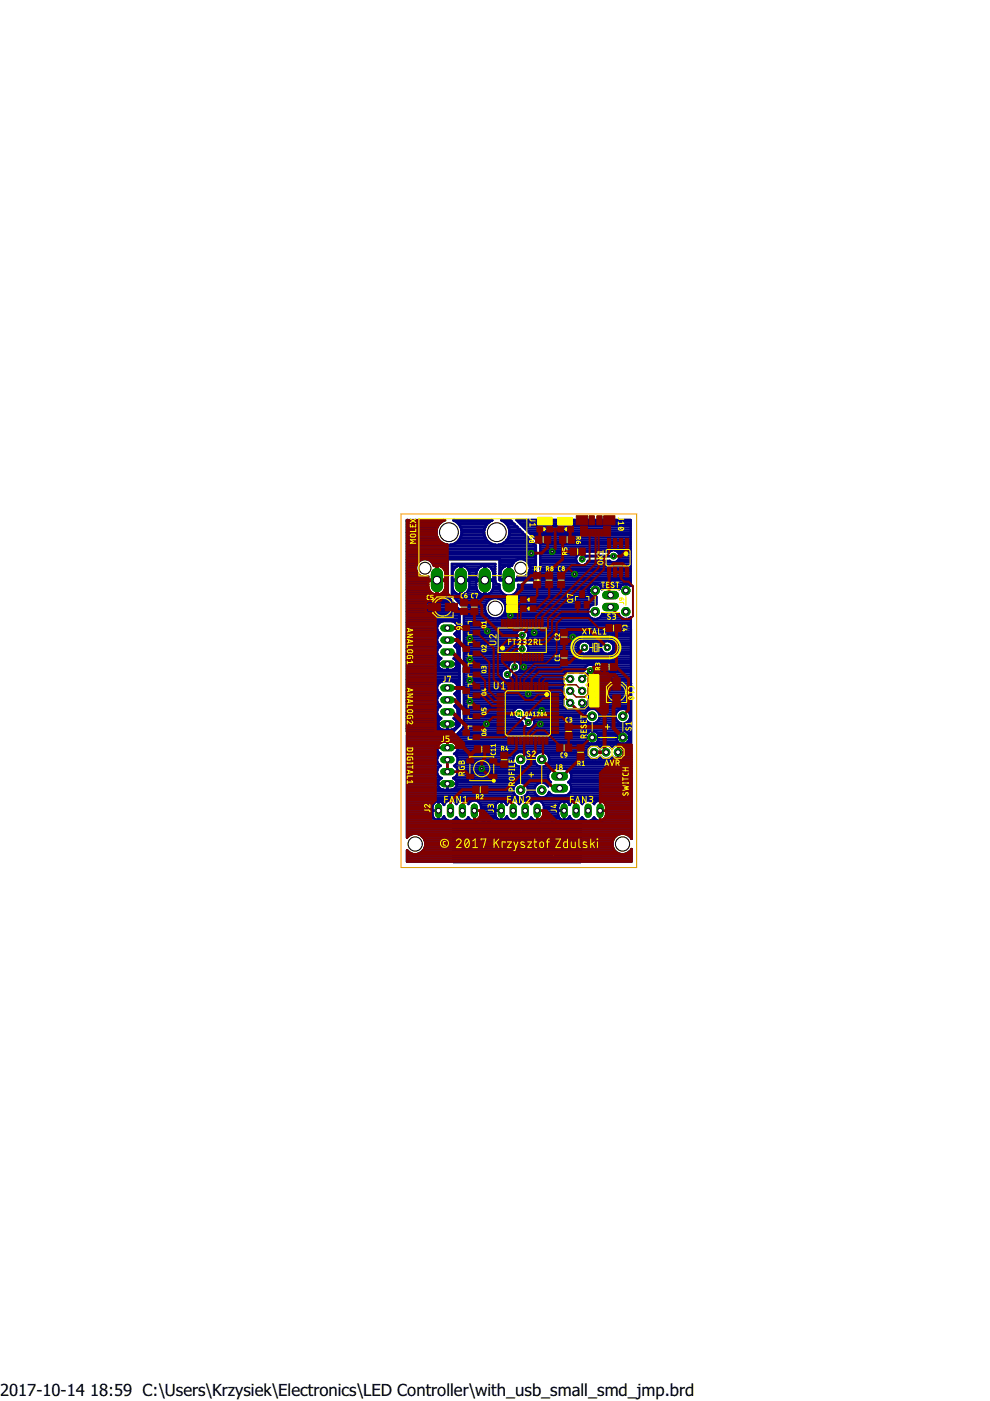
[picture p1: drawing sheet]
<svg xmlns="http://www.w3.org/2000/svg" width="210mm" height="297mm" viewBox="0 0 210 297" stroke-linecap="round" stroke-linejoin="round" font-family="sans-serif">
<defs><g id="words">
<g font-size="3.5">
<text x="0" y="296">2017-10-14</text>
<text x="19.1" y="296">18:59 C:\Users\Krzysiek\Electronics\LED Controller\with_usb_small_smd_jmp.brd</text>
</g>
</g></defs>
<g fill="none" stroke="#000080" stroke-width=".51">
<path d="M95.8 119.7h9.2M109.9 110.6h23.8M110.3 111.1h23.4M110.8 111.6h22.9M111.3 112.1h22.4M111.8 112.5h21.9M112.2 113h21.5M112.7 113.5h21M113.2 114h20.5M113.7 114.4h20M114.2 114.9h19.5M114.5 115.4h19.2"/>
<path d="M114.6 119.2h7.7M114.6 117.3h8.7l.6-.3h5.4a1.28 1.28 0 0 1 2 .4 1.28 1.28 0 0 1-1 1.8M114.6 119.7h8.2M114.6 118.7h7.6M114.6 118.2h7.6M114.6 117.8h7.8M114.6 116.8h14.9M114.6 116.3h19.1M114.6 115.9h19.1M123.2 117.3a1.28 1.28 0 0 0-.7 2.1 1.28 1.28 0 0 0 2.2-.5h4.6l.5 .3M124 119.7h9.7M124.5 119.2h9.2"/>
<path d="M130.7 116.8h3M131.1 118.7h2.6M131.2 117.3h2.5M131.3 118.2h2.4M131.3 117.8h2.4M95.8 125.9h1M95.8 125.4h.5M95.8 124.9h.2M95.8 124.4h.1M95.8 124h.1M95.8 123.5h.1M95.8 123h1.8"/>
<path d="M95.8 122.5h.1M95.8 122h.1M95.8 121.6h.1M95.8 121.1h.2M95.8 120.6h.5M95.8 120.1h1M95.9 121.6v1.3h3.6v-1.3M96 124.9l-.1-1.8h3.6l-.1 1.8M96 121.1a1.77 1.77 0 0 1 1.6-1.2v6.2a1.77 1.77 0 0 1-1.6-1.2M96 121.1l-.1 .5M96 126.3h29.4M96.4 126.8h30.1"/>
<path d="M96.9 127.3h6.7M97.3 127.8h5.9M97.6 125.9h.3M97.6 125.4h.3M97.6 124.9h.3M97.6 124.4h.3M97.6 124h.3M97.6 123.5h.3M97.6 122.5h.3M97.6 122h.3M97.6 121.6h.3M97.6 121.1h.3"/>
<path d="M97.6 120.6h.3M97.6 120.1h.3M97.7 128.2h5.3M97.9 123h4.8M98.1 128.7l.3 .5M98.1 128.7h4.7M98.4 129.2v24.8l-.2 .3-1.5 1.6-.4 .1h-10v21.6a2.19 2.19 0 0 1 3.2-.3 2.19 2.19 0 0 1 0 3.2 2.19 2.19 0 0 1-3.2-.2v2.4h30.6l-.9-2.7a.89 .89 0 0 1 .5-.8 .89 .89 0 0 1 .9 .1 .75 .75 0 0 1 1 0l.6-.2 .2-.6h-2.1l-.6-.2M98.4 129.2h.1M98.4 139.7h35.4M98.4 139.2h35.4M98.4 138.7h11.8M98.4 138.2h11.2"/>
<path d="M98.4 137.8h11.1M98.4 137.3h11.1M98.4 136.8h11.3M98.4 136.3h11.4M98.4 135.8h11.4M98.4 135.4h11.2M98.4 134.9h11.1M98.4 134.4h11.1M98.4 133.9h11.3M98.4 133.5h11.9M98.4 133h35.4M98.4 132.5h35.4"/>
<path d="M98.4 132.1h35.4M98.4 131.6h35.4M98.4 131.1h6.1M98.4 130.6h5.2M98.4 130.2h4.8M98.4 129.7h4.6M98.4 129.2h4.4M98.6 125.9h3.3M98.6 120.1h3.3M99.2 125.4h2.1M99.2 120.6h2.1M99.4 124.9h1.7"/>
<path d="M99.4 121.1h1.7M99.4 121.1a1.93 1.93 0 0 0-1.5-1.2v6.2a1.83 1.83 0 0 0 1.5-1.2M99.4 121.1l.1 .5M99.5 124.4h1.5M99.5 124h1.5M99.5 123.5h1.5M99.5 122.5h1.5M99.5 122h1.5M99.5 121.6h1.5M101 121.6v1.3h3.6v-1.3M101.1 121.1a1.92 1.92 0 0 1 1.6-1.2v6.2a1.82 1.82 0 0 1-1.6-1.2M101.1 121.1l-.1 .5"/>
<path d="M101.1 124.9l-.1-1.8h3.6l-.1 1.8M102.7 125.9h.2M102.7 125.4h.2M102.7 124.9h.2M102.7 124.4h.2M102.7 124h.2M102.7 123.5h.2M102.7 122.5h.2M102.7 122h.2M102.7 121.6h.2M102.7 121.1h.2M102.7 120.6h.2"/>
<path d="M102.7 120.1h.2M102.9 123h2.1M103.7 125.9h3M103.7 120.1h1.3M104.2 125.4h2M104.2 120.6h.8M104.5 121.1a1.77 1.77 0 0 0-1.6-1.2v6.2a1.77 1.77 0 0 0 1.6-1.2M104.5 121.1l.1 .5M104.5 124.9h1.5M104.5 121.1h.5M104.6 126.8a2.2 2.2 0 0 0-1.7 2.9 2.2 2.2 0 0 0 3.1 1.2 2.2 2.2 0 0 0 .8-3.2M104.6 124.4h1.3"/>
<path d="M104.6 124h1.1M104.6 123.5h.5M104.6 122.5h.4M104.6 122h.4M104.6 121.6h.4M105.5 126.8l.7 .3 .6 .6M105.5 131.1h20M106.4 130.6h18.5M106.4 127.3h20.1M106.8 130.2h17.9M106.8 127.8h19.7M107.1 129.7h17.6"/>
<path d="M107.1 128.2h18.6M107.2 129.2h17.5M107.2 128.7h17.8M109.1 125.9h15.9M109.5 134.4l.2 1M109.5 125.4a1.99 1.99 0 0 1-2.4 .8 1.99 1.99 0 0 1-1.2-2.2 .95 .95 0 0 1-.9-.8v-3.7h-9.2v6.6l2.3 2.6M109.5 125.4h15.3M109.7 135.4l.1 1.4a1.27 1.27 0 0 0 .1 1.7 1.27 1.27 0 0 0 1.7 0 1.27 1.27 0 0 0 .1-1.7l.1-1.4M109.7 134a1.28 1.28 0 0 1 2.1 0M109.7 134l-.2 .4M109.7 124.9h15.1M109.8 124.4h15.2"/>
<path d="M111.1 133.5h22.7M111.3 138.7h22.5M111.7 136.3h11.3M111.7 135.8h22.1M111.7 136.8h11M111.8 133.9h22M111.8 134l.2 .4M111.8 135.4h22M111.8 138.2h11.2M112 137.3h10.6M112 134.4l-.2 1M112 137.8h10.7"/>
<path d="M112 134.9h21.8M112 134.4h21.8M113.8 124h11.8M114.4 123.5h19.3M114.6 123h19.1M114.6 122.5h19.1M114.6 122h19.1M114.6 121.6h19.1M114.6 121.1h19.1M114.6 120.6h19.1M114.6 120.1h19.1M124.8 125.2h1.4"/>
<path d="M124.8 124.9a1.41 1.41 0 0 1 1.4-1.1 1.41 1.41 0 0 1 1.4 1.1M124.8 124.9a1.4 1.4 0 0 0 1.7 1.7v1.5a1.58 1.58 0 0 0-1.9 1.3 1.58 1.58 0 0 0 1.2 1.8 1.58 1.58 0 0 0 1.9-1.1l.5 .2h2.5l.5-.2a1.55 1.55 0 0 0 2.6 .7l.1 47a2.19 2.19 0 0 0-3.3-.5 2.19 2.19 0 0 0 0 3.3 2.19 2.19 0 0 0 3.3-.6v2.7h-15.2v-.4l1.3 .1 .5-.4M124.8 138.2h3M124.8 136.3h3M125.2 137.8h2.3M125.2 136.8h2.3M125.2 137.3h2.2M126.2 123.8v2.8M126.2 126.3h.1M126.2 125.9h.1M126.2 125.4h.1M126.2 124.9h.1"/>
<path d="M126.2 124.4h.1M126.2 124h.1M126.9 131.1h5.1M126.9 124h5.2M127.4 124.4h4.1M127.5 130.6h3.9M127.6 124.9h.1M127.7 130.2h.2M129.7 138.2h4.1M129.7 136.3h4.1M130 137.8h3.8M130 136.8h3.8"/>
<path d="M130.1 137.3h3.7M131 130.2h.2M131.3 124.9h.1M131.5 124.5a1.41 1.41 0 0 1 2.2-.3v-14h-24.2l4.9 4.9 .2 .4v7.7l-.2 .3-.6 .5h-4v.7l-.3 .7M131.5 124.5l-.2 .4-.6-.3h-2.5l-.5 .3M132.7 123.8v1.4M132.7 124.9h.1M132.7 124.4h.1M132.7 124h.1M133.3 124h.4M133.3 131.1h.5M86.3 157.8h6.6"/>
<path d="M86.3 159.7h6.9M86.3 159.2h6.5M86.3 158.7h6.4M86.3 158.2h6.4M86.3 157.3h7.2M86.3 156.8h37.9M86.3 156.3h37.9M92.9 157.7l.4-.4 .5-.2h2.1l.5 .2 .4 .4M92.9 157.7a1.42 1.42 0 0 0 .6 2.1 1.42 1.42 0 0 0-.8 1.3 1.42 1.42 0 0 0 .8 1.2 1.41 1.41 0 0 0-.6 2.1M96.3 157.3h28.2M96.5 159.7h13.1M96.7 155.9h27.6"/>
<path d="M96.8 157.7a1.41 1.41 0 0 1-.5 2.1 1.4 1.4 0 0 1 .8 1.3 1.4 1.4 0 0 1-.8 1.2 1.39 1.39 0 0 1 .5 2.1M96.8 157.8h37M96.9 159.2h27.6M97 158.2h28.2M97 158.7h27.7M97.2 155.4h27.4M97.7 154.9h36.1M98.1 154.4h35.7M98.4 143.5h8M98.4 142.5h8M98.4 140.1h35.4M98.4 153.9h12.6"/>
<path d="M98.4 153.5h12.4M98.4 153h12.2M98.4 152.5h11.7M98.4 152h10.7M98.4 151.6h10.5M98.4 151.1h10.4M98.4 150.6h10.6M98.4 150.1h11.1M98.4 149.7h21.2M98.4 149.2h21.1M98.4 148.7h21.1M98.4 148.2h21"/>
<path d="M98.4 147.8h21M98.4 147.3h21M98.4 146.8h21.1M98.4 146.3h21.1M98.4 145.9h21M98.4 145.4h21M98.4 144.9h21M98.4 144.4h21.1M98.4 144h8.3M98.4 143h7.9M98.4 142h8.3M98.4 141.6h9.2"/>
<path d="M98.4 141.1h9.5M98.4 140.6h9.7M108.4 144h11.1M108.7 143.5h10.8M108.9 140.1a1.23 1.23 0 0 0-1 1.2l-.5 .4a1.27 1.27 0 0 0-1.1 1.3 1.27 1.27 0 0 0 1.2 1.3 1.27 1.27 0 0 0 1.3-1.2l.4-.4a1.27 1.27 0 0 0 1.2-1.2 1.27 1.27 0 0 0-1-1.4M108.9 143h10.9M109.7 142.5h11.8M110.1 151.3l1.9 1.9M110.1 140.6h23.7M110.2 142h13.7M110.4 141.1h14.1M110.4 141.6h13.7"/>
<path d="M110.7 150.1h9.3M111.2 159.7h2.9M111.2 150.6h13.4M111.4 151.1h12.8M111.7 151.6h12.3M111.7 154.4a1.23 1.23 0 0 1-1-1.2l-.6-.7a1.27 1.27 0 0 1-1.3-1.3 1.27 1.27 0 0 1 1.3-1.2 1.27 1.27 0 0 1 1.3 1.2l.6 .7a1.27 1.27 0 0 1 1.3 1.2 1.27 1.27 0 0 1-1.1 1.3M112.6 152h11.4M113 153.9h20.8M113.1 152.5h11.1M113.2 153.5h20.6M113.3 153h11.2M115.7 159.7h8.8"/>
<path d="M119.4 147.3l.1 1.3M119.5 148.7a1.42 1.42 0 0 0 1.8 1.7M119.5 144.4l-.1 .3 .1 1.3M119.5 146h.1M119.5 148.6h.1M119.5 146v.9l-.1 .4M119.5 148.6v.1M120.6 142.5a1.45 1.45 0 0 0-1.1 1.9M121.2 142.5l.1 .1M121.3 150.4h.1M121.3 142.6l.4-.1 1.3 .1M121.3 142.6h.1"/>
<path d="M122.8 142.5h.7l.4-.4a1.28 1.28 0 0 1 1.3-1.2 1.28 1.28 0 0 1 1.3 1.2 1.28 1.28 0 0 1-1.1 1.4M123 142.6h.1M123.1 142.5l-.1 .1M123.4 150.1h.1M123.4 149.7h.1M123.4 149.2h.1M124 150.1h9.8M124.2 156.4h2.8M124.5 157.3a1.4 1.4 0 0 1 .1-2 1.4 1.4 0 0 1 1.9 0 1.4 1.4 0 0 1 .1 2M124.5 157.3l1 .5M124.5 149.7a1.29 1.29 0 0 1-1.4 .6l-.5 .2-1.3-.1M124.5 149.7h9.3"/>
<path d="M124.7 148.7l-.2 1M124.7 148.7h9.1M124.7 149.2h9.1M124.7 149h-1.3v1.3M124.8 146v1l.1 .3M124.8 144.4l.1 .3v1l-.1 .3M124.8 146h.1M124.8 144.4h9M124.8 146.8h9M124.8 146.3h9M124.8 144h9M124.9 145.9h8.9"/>
<path d="M124.9 147.3v1l-.2 .4M124.9 148.2h8.9M124.9 147.8h8.9M124.9 147.3h8.9M124.9 145.4h8.9M124.9 144.9h8.9M125.6 155v2.8M125.6 157.3h.1M125.6 156.8h.1M125.6 156.3h.1M125.6 155.9h.1M125.6 155.4h.1"/>
<path d="M125.8 141.1h8M126.2 143h7.6M126.3 141.6h7.5M126.4 142.5h7.4M126.4 142h7.4M126.5 150.6h4.6M126.6 155.4h4.5M126.6 157.3h4.4M126.6 153h4.4M126.6 157.3l-.9 .5M126.7 158.2h1M126.9 155.9h3.8"/>
<path d="M126.9 156.8h3.8M126.9 151.1h3.8M127 156.3h3.7M127 152.5h3.7M127.1 152h3.4M127.1 151.6h3.4M127.2 158.7a1.5 1.5 0 0 0-2.2-.3 1.5 1.5 0 0 0 0 2.2 1.5 1.5 0 0 0 2.2-.3 1.47 1.47 0 0 0 2.6 0 1.49 1.49 0 0 0 2.2 .3 1.49 1.49 0 0 0 0-2.2 1.49 1.49 0 0 0-2.2 .3M127.2 158.7a1.49 1.49 0 0 1 2.6 0M127.2 158.7h.1M129.3 158.2h.9M129.8 158.7h.1M130.7 156.4h2.8"/>
<path d="M131.8 158.2h2M132.1 155v2.8M132.1 157.3h.1M132.1 156.8h.1M132.1 156.3h.1M132.1 155.9h.1M132.1 155.4h.1M132.3 158.7h1.5M132.5 159.7h1.3M132.5 159.2h1.3M133 150.6h.8M133.1 155.4h.7"/>
<path d="M133.1 157.3a1.4 1.4 0 0 0-.4-2.2 1.4 1.4 0 0 0-2 .9 1.4 1.4 0 0 0 1.3 1.8M133.1 157.3l-.9 .5M133.1 157.3h.7M133.1 153h.7M133.4 155.9h.4M133.4 156.8h.4M133.4 151.1h.4M133.5 156.3h.3M133.5 152.5h.3M133.6 152h.2M133.6 151.6h.2M133.8 143.5h-8.5l-.5 .4v.5"/>
<path d="M86.3 174.4h16M86.3 175.4h11.7M86.3 177.3h.3M86.3 176.8h1.2M86.3 176.3h11.4M86.3 175.9h11.4M86.3 174.9h15.4M86.3 173.9h8.7M86.3 173.5h5.7M86.3 173h5.5M86.3 172.5h5.4M86.3 172h5.4"/>
<path d="M86.3 171.6h5.4M86.3 171.1h5.4M86.3 170.6h5.5M86.3 170.1h5.9M86.3 169.7h47.6M86.3 169.2h47.6M86.3 168.7h23.1M86.3 168.2h22.7M86.3 167.7h22.5M86.3 167.3h7.2M86.3 166.8h6.7M86.3 166.3h6.5"/>
<path d="M86.3 165.8h6.6M86.3 165.4h6.8M86.3 164.9h7.2M86.3 164.4h6.6M86.3 163.9h6.4M86.3 163.5h6.4M86.3 163h6.5M86.3 162.5h6.9M86.3 162h6.7M86.3 161.6h6.5M86.3 161.1h6.4M86.3 160.6h6.5"/>
<path d="M86.3 160.1h6.7M88.5 176.8h9.4M89.4 177.3h9.1M89.9 177.8h8.6M90.1 179.7h11.2M90.1 178.2h8.6M90.2 179.2h11.1M90.2 178.7h11.1M91.7 171.9h1.3M91.8 170.6l-.1 2.1a1.27 1.27 0 0 0 .9 1.1 1.27 1.27 0 0 0 1.3-.3M92.8 166.2h4.1M92.9 165.9a1.26 1.26 0 0 0 1.1 1.5h1.7a1.26 1.26 0 0 0 1.2-1.5"/>
<path d="M92.9 164.4l.7 .6-.5 .3-.2 .6M93 169.9v4M93 173.5h.1M93 173h.1M93 172.5h.1M93 172h.1M93 171.6h.1M93 171.1h.1M93 170.6h.1M93 170.1h.1M93.7 170.1h.8M93.8 170.2l.3 .5a1.41 1.41 0 0 1 1.3-1 1.41 1.41 0 0 1 1.4 .8 1.4 1.4 0 0 1 1.2-.8 1.4 1.4 0 0 1 1.3 .8 1.41 1.41 0 0 1 1.5-.8 1.41 1.41 0 0 1 1.2 1.1v2.1l-.2 .5"/>
<path d="M93.8 170.2a1.25 1.25 0 0 0-2 .4M93.9 173.5h.4M94.1 170.6h.1M94.9 166.2v1.2M94.9 167.3h.1M94.9 166.8h.1M94.9 166.3h.1M96 173.9h1.5M96.2 167.3h12.6M96.3 164.9h19.9M96.5 170.1h.5M96.5 162.5h13.5"/>
<path d="M96.6 165.4h19.8M96.7 173.5h.2M96.7 173.4a1.41 1.41 0 0 1-1.4 .7 1.41 1.41 0 0 1-1.2-1l-.2 .4M96.7 173.4l.1-.1a1.4 1.4 0 0 0 2.4 .1M96.7 162h12.5M96.7 160.1h12.4M96.7 166.8h12.3M96.8 164.4l-.7 .6 .5 .3 .3 .6M96.8 164.4h19.4M96.9 165.8h19.9M96.9 166.3h12.5M96.9 163h36.9"/>
<path d="M97 161.6h11.9M97 160.6h11.9M97 163.9h19.3M97 163.5h19.7M97 161.1h11.8M97.7 175.9v.6a.77 .77 0 0 0 .8 .6v.8a.81 .81 0 0 0 1.3 .5M98.6 173.9h1.4M99 170.1h.6M99.2 173.5h.2M99.2 173.4l.1-.1 .1 .1M99.4 173.4a1.43 1.43 0 0 0 2.4 0M99.8 178.4h1.8"/>
<path d="M99.8 178.4h.1M99.8 175.4h.3M100.2 175.3l-.3 .2-.4-.3h-1.2l-.3 .1-.3 .6M100.2 175.3h.1M100.8 175.2h.1M100.8 175.2l.6 .1M100.8 175.2l-.6 .1M101.1 173.9h7.2M101.4 175.3l.3 .3v-.6a.8 .8 0 0 1 .6-.6 .8 .8 0 0 1 .8 .3 .8 .8 0 0 1 1-.2 .8 .8 0 0 1 .4 .9v-.1M101.4 175.3l.3 .1M101.6 170.1h3.9M101.6 178.4l-.3 .5v1.9a.84 .84 0 0 0-1 .3 .84 .84 0 0 0 0 .9"/>
<path d="M101.6 178.4h.1M101.7 173.5h3.6M101.9 170.6h3.2M102 173h3.1M102 172.5h3M102 172h3M102 171.6h3M102 171.1h3M102.7 174.4h.8M103.9 174.4h4.5M104.4 174.9h3.4M104.5 175.3h.1"/>
<path d="M105 171.9h1.3M105.1 170.6l-.1 2.1 .3 .8M105.1 175.2h.1M105.1 175.2l.6 .1M105.1 175.2l-.6 .1M105.3 173.5a1.3 1.3 0 0 0 2 0M105.5 170.2a1.26 1.26 0 0 1 2 .4M105.5 170.2l-.4 .4M105.7 175.3l.2 .1M106.3 169.9v4M106.3 173.5h.1M106.3 173h.1"/>
<path d="M106.3 172.5h.1M106.3 172h.1M106.3 171.6h.1M106.3 171.1h.1M106.3 170.6h.1M106.3 170.1h.1M107.1 170.1h.7M107.2 173.5h.5M107.4 170.6h.1M107.5 170.6v.1a1.41 1.41 0 0 1 1.2-1 1.41 1.41 0 0 1 1.4 .8 1.4 1.4 0 0 1 1.3-.8 1.4 1.4 0 0 1 1.2 .8 1.43 1.43 0 0 1 1.5-.8 1.43 1.43 0 0 1 1.2 1.1v2.1a1.43 1.43 0 0 1-1.2 1.2 1.43 1.43 0 0 1-1.5-.8 1.41 1.41 0 0 1-2.4 .1M107.6 173.4l-.1-.3-.2 .4M107.6 173.4a1.4 1.4 0 0 0 2.5-.1l.1 .1"/>
<path d="M108.8 174.4h4.4M109.1 160.1a1.58 1.58 0 0 0 1.3 2.5 1.58 1.58 0 0 0 1.3-2.5M109.1 160.1a1.6 1.6 0 0 1 2.6 0M109.3 174.9h3.4M109.3 173.9h1.5M109.4 175.4h.1M109.7 175.2l-.3 .2a.82 .82 0 0 0-.8-1 .82 .82 0 0 0-.8 .9h-2.1M109.7 175.2l1.4 .1M109.7 175.2v.1M109.8 170.1h.6M110 173.5h.2M110.8 162.5h3.7"/>
<path d="M111.4 168.7h2.5M111.4 166.3h2.5M111.5 162h2.2M111.6 175.3l-.4 .1M111.7 160.1h1.9M111.8 168.2h1.7M111.8 166.8h1.7M111.8 161.6h1.6M111.9 173.9h1.5M111.9 160.6h1.5M111.9 167.7h1.4M111.9 167.3h1.4"/>
<path d="M111.9 161.1h1.4M112.2 175.2h.1M112.2 175.2l-.9 .3-.2-.2M112.4 170.1h.5M112.5 173.5h.2M113.6 160.1a1.6 1.6 0 0 1 2.6 0M113.6 160.1a1.58 1.58 0 0 0 1.3 2.5 1.58 1.58 0 0 0 1.3-2.5M114.3 174.4h2.7M114.4 173.9h7.2M114.8 174.6l-.5-.2h-1a.8 .8 0 0 0-.7 .9l-.4-.1M114.8 174.6h.1M114.8 174.6l.4 .4"/>
<path d="M114.9 178.2h1.6M114.9 170.1h3.9M115.1 173.5h3.6M115.1 174.9h1.2M115.2 177.9l-.4 .4a.78 .78 0 0 1 .8 .6v2.8l-.2 .3M115.2 175h.1M115.2 177.9h.1M115.2 175l.2 .5v1.9l-.2 .5M115.2 170.6h3.2M115.2 177.8h.9M115.3 173h3.1M115.3 162.5h18.5"/>
<path d="M115.3 172.5h3M115.3 172h3M115.3 171.6h3M115.3 171.1h3M115.3 175.4h.7M115.4 177.3h.5M115.4 176.8h.5M115.4 176.3h.5M115.4 175.9h.5M115.5 178.7h3.6M115.6 179.7h.4M115.6 179.2h.9"/>
<path d="M115.9 168.7h18M115.9 166.3h.5M116 162h17.8M116.1 175v.1M116.1 177.9h.1M116.1 175l-.2 .6v1.7l.2 .6M116.1 177.9l.4 .4M116.2 160.1h8.4M116.2 164.9a1.58 1.58 0 0 1 1.3-1.9h2.4a1.58 1.58 0 0 1 1.2 1.9M116.2 164.9l.2 .6 .4 .3M116.2 168.2h.5M116.3 161.6h17.5"/>
<path d="M116.4 160.6h8.6M116.4 161.1h17.4M116.5 174.6l.6-.2h3.1l.3 .1 .3 .5v1.9h.4v-1.9a.81 .81 0 0 1 .8-.6 .81 .81 0 0 1 .8 .6v2.9l-.2 .3-.5 .3h-1.8l.3 .4v2.8l-.1 .3M116.5 174.6h.1M116.5 174.6l-.4 .4M116.5 178.3h.1M116.8 165.8l-.6 .9a1.57 1.57 0 0 0-2.5-.3 1.57 1.57 0 0 0 .4 2.5 1.57 1.57 0 0 0 2.3-1l.5 .5 .6 .3h2.4a1.58 1.58 0 0 0 1.2-1.9M117.2 179.2h.4M118.3 179.2h.4M118.3 174.4h.4M118.3 171.9h1.3M118.4 170.6l-.1 2.1a1.27 1.27 0 0 0 .9 1.1 1.27 1.27 0 0 0 1.4-.3"/>
<path d="M118.4 170.6a1.26 1.26 0 0 1 1.2-.7 1.26 1.26 0 0 1 1.2 .8 1.41 1.41 0 0 1 1.2-1 1.41 1.41 0 0 1 1.4 .8 1.4 1.4 0 0 1 1.3-.8 1.4 1.4 0 0 1 1.3 .8 1.41 1.41 0 0 1 1.4-.8 1.41 1.41 0 0 1 1.2 1.1v2.1a1.43 1.43 0 0 1-1.1 1.2 1.43 1.43 0 0 1-1.5-.7M119.6 169.9v4M119.6 173.5h.1M119.6 173h.1M119.6 172.5h.1M119.6 172h.1M119.6 171.6h.1M119.6 171.1h.1M119.6 170.6h.1M119.6 170.1h.1M120.2 174.4h1.6M120.4 170.1h.7"/>
<path d="M120.5 165.8l.4 .4 .2 .6M120.5 178.7h9.3M120.5 165.8h13.3M120.6 173.5h.4M120.6 179.7h9.4M120.6 179.2h9.2M120.6 168.2h13.3M120.6 163.5h13.2M120.8 170.6h.1M120.8 174.9h.4M120.8 175.4h.4M120.8 176.8h.4"/>
<path d="M120.8 176.3h.4M120.8 175.9h.4M120.9 166.3h12.9M120.9 165.4h12.9M121 167.7h12.9M121 163.9h12.8M121.1 164.9l-.2 .6-.4 .3M121.1 167.3h12.7M121.1 166.8h12.7M121.1 164.9h12.7M121.1 164.4h12.7M122.2 174.4h11.7"/>
<path d="M122.6 178.2h7.4M122.7 173.9h1.5M122.7 174.9h11.2M122.8 175.4h11.1M122.8 177.8h7.4M122.8 177.3h7.8M122.8 176.8h8.7M122.8 176.3h11.1M122.8 175.9h11.1M123.1 170.1h.6M123.3 173.5h.2M123.5 173.4l-.1-.1a1.4 1.4 0 0 1-1.4 .8 1.4 1.4 0 0 1-1.2-1l-.2 .4"/>
<path d="M123.5 173.4a1.42 1.42 0 0 0 2.5-.1v.1M125.2 173.9h1.5M125.7 170.1h.5M125.9 173.5h.2M126.9 160.6h.6M127.8 173.9h6.1M128.2 170.1h5.7M128.4 173.5h5.5M128.5 170.6h5.4M128.6 173h5.3M128.6 172.5h5.3M128.6 172h5.3"/>
<path d="M128.6 171.6h5.3M128.6 171.1h5.3M129.5 160.6h.6M132 160.6h1.8M132.4 160.1h1.4M132.5 176.8h1.4M133.4 177.3h.5M133.8 177.8h.1M86.3 182.5h30.5M86.3 182h14M86.3 181.6h13.9M86.3 181.1h1.2"/>
<path d="M86.3 180.6h.3M88.5 181.1h11.8M89.4 180.6h11.9M89.9 180.1h11.4M100.3 182l.5 .4 1.7-.2M102.5 182.2l.1 .1M104.4 182.2l-.5 .2-1.4-.2M104.4 182.2l.4 .2h1.1l.5-.2M104.4 182.2h.1M106.4 182.2h.1M106.4 182.2l.4 .2M106.5 182.2h.1"/>
<path d="M106.8 182.4h.1M106.8 182.4h.3M107.1 182.4h.1M107.7 182.1l-.6 .3M107.7 182.1h.1M107.7 182h.1M107.7 182v.1M107.7 182a.96 .96 0 0 0 1.3 .2l1.3 .2 .5-.2M110.8 182.2h.1M110.8 182.2l.2-.2 .4 .3M111 182h.1M111.4 182.3h.1"/>
<path d="M111.4 182.3l.6 .1M112 182.4h.1M112.6 182.3h.1M112.6 182.3l-.6 .1M114 182h.1M114.1 182a.83 .83 0 0 0 1.3 0M114.1 182a.77 .77 0 0 1-1.3 .1l-.2 .2M115.4 182h1.3M115.6 181.6h.9M115.6 181.1h.8M115.6 180.6h.6M115.6 180.1h.4"/>
<path d="M118.7 182.5h15.2M120.5 182h13.4M120.6 181.6h13.3M120.6 181.1h10.9M120.6 180.6h10M120.6 180.1h9.6M132.5 181.1h1.4M133.4 180.6h.5M133.8 180.1h.1"/>
<circle cx="123.9" cy="137.3" r="1.35"/>
<circle cx="128.7" cy="137.3" r="1.35"/>
<circle cx="125.6" cy="151.9" r="1.57"/>
<circle cx="132.1" cy="151.9" r="1.57"/>
<circle cx="110.4" cy="167.5" r="1.58"/>
</g>
<g fill="none" stroke="#000080" stroke-width=".61">
<path d="M86.3 119.8h1.9M86.3 119.3h2.2M86.3 118.7h3M86.3 118.1h27.3M86.3 117.5h27.3M86.3 116.9h27.3M86.3 116.4h27.3M86.3 115.8h27.3M86.3 115.2h7.6M86.3 114.6h6.8M86.3 114h6.5M86.3 113.5h6.2"/>
<path d="M86.3 112.9h6.2M86.3 112.3h6.2M86.3 111.7h6.4M86.3 111.2h6.7M86.3 110.6h7.4M88.4 119.4a1.96 1.96 0 0 1 1.9-.9 1.96 1.96 0 0 1 1.6 1.3 2.01 2.01 0 0 1 2.8 1.5v3.4a2.05 2.05 0 0 1-2.1 1.6 2.05 2.05 0 0 1-2-1.6v-2.3a1.97 1.97 0 0 1-2.1-.8 1.97 1.97 0 0 1-.1-2.2zM90.9 118.7h4M91.7 119.3h3.2M93.4 119.8h1.5M96.2 110.3h8.1a2.73 2.73 0 0 0-1.2 4.2 2.73 2.73 0 0 0 4.4 0 2.73 2.73 0 0 0-1.2-4.2h1.9l5.4 5.4v7.3h-5.6v-3.2l.5 .1M96.2 110.3h.1M96.2 110.3a2.73 2.73 0 0 1 1.1 4.2 2.73 2.73 0 0 1-4.3 0 2.73 2.73 0 0 1 1.2-4.2h-7.9v44.8h9.8l1.3-1.3v-24.5l-2.5-2.8v-7.9h11.1v4.4h1.8v-3.2a1.85 1.85 0 0 0-1.8 1.8v1.3h3.7v-.6l1.1 .1 .7-.3"/>
<path d="M96.5 115.2h7.5M96.7 110.6h7.1M97.2 114.6h6.1M97.3 111.2h5.9M97.6 114h5.3M97.7 111.7h5.1M97.8 113.5h4.9M97.8 112.3h4.9M97.9 112.9h4.7M106 119.8h2.5M106 119.3h2.9M106 118.7h3.6"/>
<path d="M106.7 115.2h6.4M106.8 110.6h1.7M107.4 114.6h5.1M107.5 111.2h1.6M107.8 114h4.1M107.8 111.7h1.8M108 113.5h3.4M108 112.3h2.2M108 112.9h2.8M108.5 119.9v.1M108.5 120a1.99 1.99 0 0 1 3.1-1.1 1.99 1.99 0 0 1-.1 3.2M111.2 118.7h2.4"/>
<path d="M112 119.3h1.6M112.3 119.8h1.3M130.1 117.9h-6l-.7 .7M86.3 139.5h6.9M86.3 138.9h6.5M86.3 138.3h6.3M86.3 137.7h6.4M86.3 137.2h6.8M86.3 136.6h6.6M86.3 136h6.3M86.3 135.4h6.3M86.3 134.8h6.6"/>
<path d="M86.3 134.3h6.8M86.3 133.7h6.4M86.3 133.1h6.3M86.3 132.5h6.5M86.3 132h6.9M86.3 131.4h11.1M86.3 130.8h11.1M86.3 130.2h11.1M86.3 129.6h11.1M86.3 129.1h10.9M86.3 128.5h10.3M86.3 127.9h9.8"/>
<path d="M86.3 127.3h9.3M86.3 126.7h8.8M86.3 126.2h5.6M86.3 125.6h4.8M86.3 125h4.5M86.3 124.4h4.3M86.3 123.9h4.3M86.3 123.3h4.3M86.3 122.7h4.3M86.3 122.1h2.7M86.3 121.6h2.1M86.3 121h1.9"/>
<path d="M86.3 120.4h1.8M92.6 136l.7 .9M92.9 134.9l-.3 .5v.6M93.3 131.9l.5-.2h2.1a1.51 1.51 0 0 1 1.2 1.2 1.51 1.51 0 0 1-.7 1.5 1.41 1.41 0 0 1 .7 1.6M93.3 131.9a1.49 1.49 0 0 0 0 2.5l-.4 .5M93.3 137a1.48 1.48 0 0 0 .2 2.6 1.31 1.31 0 0 0-.3 2.2M93.3 136.9v.1M93.4 126.2h1.5M94.2 125.6h.7M94.2 120.4h.7M94.5 125h.4M94.5 121h.4"/>
<path d="M94.7 124.4h.2M94.7 123.9h.2M94.7 123.3h.2M94.7 122.7h.2M94.7 122.1h.2M94.7 121.6h.2M96.4 137h.1M96.5 137a1.48 1.48 0 0 1-.3 2.6 1.32 1.32 0 0 1 .7 1.4 1.32 1.32 0 0 1-1.2 1.1h-1.9l-.6-.3M96.5 139.5h.9M96.5 132h.9M96.6 134.3h.8M96.6 137.2h.8"/>
<path d="M96.8 136.6h.6M96.9 134.8h.5M96.9 138.9h.5M97 132.5h.4M97 137.7h.4M97 133.7h.4M97.1 136l-.2 .5-.4 .4M97.1 138.3h.3M97.1 136h.3M97.1 135.4h.3M97.1 133.1h.3M106 122.7h.1"/>
<path d="M106 122.1h.1M106 121.6h.1M106 121h.2M106 120.4h.6M107.8 122.7h.2M107.8 122.1h.2M107.8 121.6h.2M107.8 121h.2M107.8 120.4h.2M109.7 122.7h3.9M110.7 134.7v2.9M111.5 122.1h2.1"/>
<path d="M112.1 121.6h1.5M112.3 121h1.3M112.4 120.4h1.2M86.3 154.5h6.9M86.3 153.9h6.6M86.3 153.3h6.5M86.3 152.7h6.7M86.3 152.2h7M86.3 151.6h6.5M86.3 151h6.3M86.3 150.4h6.4M86.3 149.9h6.8"/>
<path d="M86.3 149.3h6.6M86.3 148.7h6.3M86.3 148.1h6.3M86.3 147.6h6.6M86.3 147h6.8M86.3 146.4h6.4M86.3 145.8h6.3M86.3 145.2h6.5M86.3 144.7h6.9M86.3 144.1h11.1M86.3 143.5h11.1M86.3 142.9h11.1"/>
<path d="M86.3 142.3h11.1M86.3 141.8h6.9M86.3 141.2h6.6M86.3 140.6h6.5M86.3 140h6.7M92.6 148.1a1.51 1.51 0 0 0 .7 1.6 1.49 1.49 0 0 0 0 2.5M92.8 153.5h4.1M92.8 140.8h4.1M92.9 147.6l.4-.5a1.49 1.49 0 0 1-.7-1.5 1.49 1.49 0 0 1 1.2-1.2h2.1a1.51 1.51 0 0 1 1.2 1.2 1.51 1.51 0 0 1-.7 1.5l.5 .5 .2 .5M92.9 147.6l-.3 .5M93 152.8a1.31 1.31 0 0 0 .2 1.7M93.2 154.5l.8 .3h1.7l.8-.3"/>
<path d="M93.3 152.2l.2 .1-.5 .5M94.9 140.8v1.3M94.9 153.5v1.3M94.9 154.5h.1M94.9 153.9h.1M94.9 141.8h.1M94.9 141.2h.1M96.5 152.2l-.3 .1 .6 .5M96.5 154.5h.2M96.5 152.2h.9M96.5 141.8h.9M96.5 144.7h.9"/>
<path d="M96.6 147h.8M96.6 149.9h.8M96.7 152.7h.7M96.7 140h.7M96.8 152.8a1.31 1.31 0 0 1-.3 1.7M96.8 149.3h.6M96.9 147.6h.5M96.9 153.9h.4M96.9 141.2h.5M96.9 153.3h.5M96.9 151.6h.5M96.9 140.6h.5"/>
<path d="M97 145.2h.4M97 146.4h.4M97 150.4h.4M97.1 148.7l-.2 .5-.5 .5a1.5 1.5 0 0 1 .1 2.5M97.1 148.1v.6M97.1 151h.3M97.1 148.7h.3M97.1 148.1h.3M97.1 145.8h.3M109.1 141.4l-1.6 1.6M125.2 142.2l-1.8 1.8"/>
</g>
<g fill="none" stroke="#000080" stroke-width=".21">
<path d="M96.1 179.2h5.8M96.1 175.3h6.2M96.1 177.5h3.1M96.1 176.7h3.1M96.1 174.4h27v8.5h-27zM96.1 179.9h5.8M96.1 179.7h5.8M96.1 177.9h27M96.1 177.7h3.1M96.1 176h2.3M96.1 175.8h6.2M96.1 177h3.1"/>
<path d="M96.1 177.8h3.1M96.1 176.4l3.1 .1M96.1 176.2h2.2M96.1 176h2.2M96.1 175.2h6.2M96.1 177.6h3.1M96.1 176.1h2.2M96.1 179.1h5.8M96.1 179.8h5.8M96.1 179.6h5.8M96.1 179.5h5.8M96.1 179.4h5.8"/>
<path d="M96.1 179.3h5.8M96.1 179h5.8M96.1 178.8h27M96.1 178.7h27M96.1 178.6h27M96.1 178.5h27M96.1 178.4h27M96.1 178.3h27M96.1 178.2h27M96.1 178.1h27M96.1 178h27M96.1 177.8h3.2"/>
<path d="M96.1 177.4h3.1M96.1 177.3h3.1M96.1 177.2h3.1M96.1 177.1h3.1M96.1 176.9h3.1M96.1 176.8h3.1M96.1 176.6h3.1M96.1 176.5h3.1M96.1 176.4h2.3M96.1 176.3h2.2M96.1 175.7h6.2M96.1 175.6h6.2"/>
<path d="M96.1 175.5h6.2M96.1 175.4h6.2M96.1 175h27M96.1 174.9h27M96.1 174.8h27M96.1 174.7h27M96.1 174.6h27M96.1 174.5h27M96.1 174.4h27M98.4 175.9h-2.3M98.4 175.9v.6M98.6 176.5v-.3h.6l.1 1.7"/>
<path d="M98.6 176.4h.6M98.6 176.3h.6M98.6 176.2h.6M99.4 175.9v2M99.4 177.8h.8M99.4 175.9h1.2M99.4 177.8h.7M99.5 176h1M99.5 177h1.7v.4M99.5 176.7h.6M99.5 177.7h.6M99.5 176.4h.6"/>
<path d="M99.5 177.3h1.7M99.5 177.2h1.7M99.5 177.1h1.7M99.5 177h.7M99.5 176.9l.6 .1M99.5 176.9h.6M99.5 176.8h.6M99.5 176.6h.6M99.5 176.5h.6M99.5 176.2h.7M100.1 176.4l.1 .6M100.1 177.7l.1 .2"/>
<path d="M100.1 176.3l-.6 .1M100.1 177.6h-.6M100.1 176.3h-.6M100.2 177.5l-.1 .2M100.2 176.2h-.7M100.2 176.1h-.7M100.3 176.1h-.8M100.3 176h-.8M100.4 176.6l.8 .1v-.1M100.4 176.7h.8M100.4 176.6h.8M100.4 176.5h.8"/>
<path d="M100.4 176.5v.1M100.4 176.4h.8M100.5 176.4h.6M100.5 176.3h.6M100.6 176.3l-.2 .2M100.6 176.3h.4M100.7 176.2h.2M101 176.3l.2 .2M101 175.9h1.3M101.1 177.5h-1.6M101.1 177.8h.9M101.1 177.5l-1.6 .1"/>
<path d="M101.1 176h1.2M101.2 177.4l-1.7 .1M101.2 176.5v.1M101.2 177.8h.8M101.2 177.4h-1.7M101.2 177.4l-.1 .1M101.2 177.3l-1.7 .1M101.2 176l.3 .4M101.2 176h.1M101.2 176l-.4-.2-.4 .2-.3 .4M101.3 176h1M101.3 177.7h.6"/>
<path d="M101.3 176.1h1M101.3 177.7l-.2 .2M101.3 177.7h.1M101.4 176.2h.9M101.5 176.3h.8M101.5 176.7h.8M101.5 176.4v1l-.2 .3M101.5 177h.8M101.5 176.4h.8M101.5 177.3h.8M101.5 177.2h.8M101.5 177.1h.8"/>
<path d="M101.5 176.9h.8M101.5 176.8h.8M101.5 176.6h.8M101.5 176.5h.8M101.9 179v2.4h-5.8M101.9 177.7l.1 .2M101.9 179h-5.8M102 177.6h-.6M102 178.9l-.1 .1M102 178.9l-5.9 .1M102 177.5l-.1 .2M102.1 178.9l.1 .1"/>
<path d="M102.2 178.9h2.7M102.2 179.2h2.7M102.2 179v2.6M102.2 179.9h.9M102.2 179.1h2.7M102.2 179.7h2.7M102.2 179.6h2.7M102.2 179.5h2.7M102.2 179.4h2.7M102.2 179.3h2.7M102.2 179h2.7M102.2 177.5h-.7"/>
<path d="M102.3 177.8h.9M102.3 177.4l-.8 .1M102.3 177.4h-.8M102.3 177.4l-.1 .1-.8 .1M102.3 175.1v2.3M102.3 175.9h-6.2M102.3 177.3l-.8 .1M102.4 175.1h-6.3M102.4 175l-.1 .1M102.4 177.7h.7M102.5 177.7h.6M102.5 177.7l-.3 .2"/>
<path d="M102.6 175l.1 2.4-.2 .3M102.6 175.1h1M102.6 175.1h.9M102.7 175.3h.8M102.7 176.7h.8M102.7 176h.8M102.7 175.8h.8M102.7 177h.8M102.7 175.9h.8M102.7 176.4h.8M102.7 176.2h.8M102.7 175.2h.8"/>
<path d="M102.7 176.1h.8M102.7 177.2h.8M102.7 177.1h.8M102.7 176.9h.8M102.7 176.8h.8M102.7 176.6h.8M102.7 176.5h.8M102.7 176.3h.8M102.7 175.7h.8M102.7 175.6h.8M102.7 175.5h.8M102.7 175.4h.8"/>
<path d="M103 179.9l-.8 .1M103.1 177.7v.1M103.1 177.8l.1 .1M103.2 177.6h-.7M103.2 177.5l-.1 .2M103.2 179.8l-1 .1M103.3 179.8h-1.1M103.4 177.5h-.8M103.4 177.8h1.6M103.5 177.5l-.9 .1M103.5 177.4l-.9 .1M103.5 179.7l-1.3 .1"/>
<path d="M103.5 177.4h-.8M103.5 177.8h1.4M103.5 177.4v.1M103.5 177.3l-.8 .1M103.5 175.1v2.2M103.5 177.3v.1M103.5 177.3h-.8M103.6 179.7h1.3M103.6 175l-.1 .1M103.6 177.7h1.1M103.7 177.7l-.3 .2M103.7 177.7h.1"/>
<path d="M103.7 177.6h.9M103.8 177.6h.8M103.8 175v.1M103.8 179.8h1.1M103.8 175.1h4.7M103.8 177.5h.7M103.8 175.1h4.6M103.8 175.3h4.6M103.8 176.7h.6M103.8 175.8h4.6M103.8 177h.6M103.8 176.4h.6"/>
<path d="M103.8 175.2h4.6M103.8 177.4l-.1 .3M103.8 175.1v2.3M103.8 177.4h.7M103.8 177.3l.6 .1M103.8 177.3h.6M103.8 177.2h.6M103.8 177.1h.6M103.8 176.9h.6M103.8 176.8h.6M103.8 176.6h.6M103.8 176.5h.6"/>
<path d="M103.8 176.2h.7M103.8 175.7h4.6M103.8 175.6h4.6M103.8 175.5h4.6M103.8 175.4h4.6M103.9 179.8h1M104 179.9l.2 .3M104 179.9h.1M104 179.9l-.5-.2-.4 .2-.3 .3M104 179.9h.9M104.4 176.4v1M104.4 177.4l.3 .4"/>
<path d="M104.4 176.3l-.6 .1M104.5 176.3h-.7M104.6 176.2h-.8M104.6 176.1h-.8M104.6 177.7h-.9M104.7 176h-.9M104.7 177.8h.1M104.7 177.1l.1 .2M104.7 176.6v.5M104.7 176.7h.8M104.7 177h.8M104.7 176.5h.8"/>
<path d="M104.7 177.2h.8M104.7 177.1h.8M104.7 176.9h.8M104.7 176.8h.8M104.7 176.6h.8M104.8 177.3l.3 .2M104.8 176.5l-.1 .1M104.8 177.3h.7M104.8 176.4h.7M104.8 176h-1M104.8 176.3h.6M104.9 179v2.7"/>
<path d="M104.9 177.4h.5M104.9 176.3l-.1 .2M104.9 176.3h.5M104.9 175.9h-1.1M104.9 178.9v.1M105 177.5h.3M105 176.2h.2M105.1 178.9l.1 .8h1.7M105.1 178.9h1.9M105.1 177.5h.1M105.1 175.9h-1.3M105.1 179h1.8"/>
<path d="M105.2 179.2h1.7M105.2 179.1h1.7M105.2 179.7h1.7M105.2 179.6h1.7M105.2 179.5h1.7M105.2 179.4h1.7M105.2 179.3h1.7M105.2 179h1.7M105.3 177.8h1.8M105.3 175.9h.9M105.4 177.5h-.3M105.4 176.3l.1 .2"/>
<path d="M105.4 177.8h1.7M105.4 177.4h-.6M105.5 176h.7M105.5 177.3l-.7 .1M105.5 177.3l-.1 .2M105.5 176.5v.1M105.5 176.6v.5M105.5 177.1v.2M105.6 176l.2 .4M105.6 176h.1M105.6 176l-.5-.2-.4 .2-.3 .4M105.6 177.7h1.4"/>
<path d="M105.6 176h.6M105.6 176.1h.6M105.6 177.6h1.4M105.7 177.6h1.3M105.7 176.1h.5M105.7 176.2h.5M105.7 177.5h1.3M105.8 177.5h1.2M105.8 176.3h.4M105.8 177.4h1.2M105.8 176.7h1.2M105.8 177h1.2"/>
<path d="M105.8 176.4v1M105.8 177.4l-.2 .4-.5 .1-.4-.1M105.8 176.4l1.2 .1M105.8 177.3h1.2M105.8 177.2h1.2M105.8 177.1h1.2M105.8 176.9h1.2M105.8 176.8h1.2M105.8 176.6h1.2M105.8 176.5h1.2M105.8 176.4h.5M105.9 179.7l.2 .2"/>
<path d="M105.9 179.8h1M106 179.8h.9M106.1 179.9h.8M106.1 179.9h.1M106.1 179.9l.2 .3M106.2 179.9h.7M106.2 176l.1 .5M106.3 175.9l-.1 .1M106.4 176.5l.1-.3h.5l.1 1.7M106.4 176.4h.6M106.5 176.3h.5M106.5 176.2h.5"/>
<path d="M107 178.9l-.1 2.8M107.1 178.9l.1 .1M107.1 178.9h1.3M107.2 179h1.1M107.2 179.9h.6M107.2 179v2l1.1-2M107.2 179.8h.6M107.2 179.4h.9M107.2 179.1h1M107.2 175.9l.1 .1M107.3 177.8h.6M107.3 175.9h.6"/>
<path d="M107.3 176h.6M107.3 176.7h1.1M107.3 177.7h.6M107.3 177h1.1M107.3 176l-.1 1.9M107.3 176.4h1.1M107.3 176.2h1.1v1.2M107.3 176.1h.6M107.3 177.4h1.1M107.3 177.3h1.1M107.3 177.2h1.1M107.3 177.1h1.1"/>
<path d="M107.3 176.9h1.1M107.3 176.8h1.1M107.3 176.6h1.1M107.3 176.5h1.1M107.3 176.3h1.1M107.3 176.2h1.1M107.8 179.9l-.6 .1M107.8 179.8l-.6 .1M107.9 176v.1M107.9 177.7v.1M107.9 176.1v.1M107.9 177.8v.1"/>
<path d="M107.9 179.7h-.7M107.9 177.6h-.6M107.9 175.9v.1M107.9 177.5v.2M107.9 179.6l-.7 .1M108 179.6h-.8M108 179.5l-.8 .1M108 179.5h-.8M108.1 180h.2M108.1 179.3l-.9 .1M108.1 179.9h.2M108.1 179.3h-.9"/>
<path d="M108.2 179.2l-1 .1M108.2 179.2h-1M108.2 179.8h.1M108.2 179.1l-1 .1M108.2 179.7h.1M108.3 179h.1M108.3 179.6v2M108.3 179.6l-1.1 2M108.3 179.7h.1M108.3 179l-1.1 .1M108.3 177.5h-1M108.3 177.5l-1 .1"/>
<path d="M108.3 177.8h1.2M108.4 178.9h.1M108.4 178.9l-.1 .1M108.4 177.4l-1.1 .1M108.4 177.8h1.1M108.4 177.4l-.1 .1M108.4 177.3l-1.1 .1M108.5 178.9h.1M108.5 175l-.1 .9h-3.2M108.5 178.9h5.3M108.5 177.7h.9M108.5 178.9l.1 .1"/>
<path d="M108.6 179l-.1 2.7M108.6 177.7h.8M108.6 177.7l-.3 .2M108.6 179h5.1M108.6 179.9h.7M108.6 179.8h.7M108.6 179.7h4.6M108.6 179.6h4.6M108.6 179.5h4.6M108.6 179.4h4.7M108.6 179.3h4.7M108.6 177.6h.8"/>
<path d="M108.6 175l.1 .1M108.6 175.1h4.8M108.7 177.5h.7M108.7 175.3l5.4 .1M108.7 176.7h.7M108.7 175.8h5.7M108.7 177h.7M108.7 175.1v.8h3.4M108.7 176.4h.7M108.7 175.2l4.6 .1M108.7 177.4l-.1 .3M108.7 177.4h.7"/>
<path d="M108.7 177.3h.7M108.7 177.2h.7M108.7 177.1h.7M108.7 176.9h.7M108.7 176.8h.7M108.7 176.6h.7M108.7 176.5h.7M108.7 176.3h.7M108.7 176.3h.8M108.7 176.2h.8M108.7 175.7h5.7M108.7 175.6h5.7"/>
<path d="M108.7 175.5l5.7 .1M108.7 175.5h5.6M108.7 175.4l5.6 .1M108.7 175.4h5.5M108.7 175.3h4.6M108.7 175.2h4.6M108.9 175.9v.3M108.9 176.1h.6M108.9 175.9h.9M109 176h.7M109.3 179.8v1.9M109.3 179.8h-.7"/>
<path d="M109.3 179.7v.1M109.4 176.3v1.5M109.4 177.8l.1 .1M109.5 179.7l.1 .1M109.5 176.2h-.8v1.2M109.5 179.8h.9M109.6 179.8v1.6h.7M109.6 179.9h.8M109.6 179.8h.8M109.6 176.1h-.6M109.6 176h.1M109.6 176l-.2 .3"/>
<path d="M109.6 176h-.6M109.7 177.8h.9M109.7 177.5h.9M109.7 176.7h.9M109.7 177.7h.9M109.7 177h.9M109.7 176.4h.9M109.7 176.4l-.1 1.5M109.7 177.6h.9M109.7 177.4h.9M109.7 177.3h.9M109.7 177.2h.9"/>
<path d="M109.7 177.1h.9M109.7 176.9h.9M109.7 176.8h.9M109.7 176.6h.9M109.7 176.5h.9M109.8 176.3h.8M109.8 176.3l-.1 .1M109.9 175.9l-.3 .1M109.9 176.2h.7v1.6M109.9 176.2l-.1 .1M110.4 179.8v1.4M110.5 179.7l-.1 .1"/>
<path d="M110.6 177.8v.1M110.6 179.7l.1 .1M110.6 179.8h1.2M110.7 179.8h.9M110.7 179.9h.8M110.7 179.8v1.5M110.8 175.9v.1M110.8 177.8h1.2M110.8 175.9h1.1M110.8 177.8h1.1M110.8 176h1M110.8 177.5l.8 .1"/>
<path d="M110.8 176.7h.6M110.8 177.7h.9M110.8 177h.6M110.8 176.4h.6M110.8 176v1.9M110.8 176h.9M110.8 177.6h.8M110.8 177.5h.7M110.8 177.4l.7 .1M110.8 177.4h.7M110.8 177.3h.6M110.8 177.2h.6"/>
<path d="M110.8 177.1h.6M110.8 176.9h.6M110.8 176.8h.6M110.8 176.6h.6M110.8 176.5h.6M110.8 176.2h.7M111.4 177.4l.3 .4M111.5 176.3l-.7 .1M111.5 179.9l-.8 .1M111.5 176.3h-.7M111.6 176.2h-.8M111.6 176.1h-.8"/>
<path d="M111.7 176.1h-.9M111.7 177.8h.1M111.8 177.3l.1 .2M111.8 176.5v.8M111.8 176.7h.8M111.8 177h.8M111.8 176.5h.7M111.8 177.2h.7M111.8 177.1h.8M111.8 176.9h.8M111.8 176.8h.8M111.8 176.6h.8"/>
<path d="M111.8 177.3h.7M111.8 176.4h.7M111.8 176.3l.7 .1M111.9 176.3h.5M111.9 177.4h.5M112 179.7l-3.4 .1M112 177.5h.3M112 179.7h1.2M112 176.2h.3M112.1 177.5h.1M112.2 175.9h2.2M112.2 179.8h1"/>
<path d="M112.3 177.8h1.1M112.3 179.8h.9M112.4 175.9h2M112.4 176.3h-.5l-.1 .2M112.4 176.3l.1 .2M112.4 179.9l.3 .3M112.4 179.9h.1M112.4 179.9l-.4-.2-.5 .2-.2 .3v1.1M112.4 177.8h.9M112.5 179.9h.7M112.5 177.4h-.6M112.5 176h1.9"/>
<path d="M112.5 177.3l-.7 .1M112.5 177.3l-.1 .2h-.5M112.5 176.5l.1 .1M112.6 176.6v.5M112.6 177.1l-.1 .2M112.6 177.2h-.8M112.6 176h.1M112.6 176l.3 .4M112.6 176l-.4-.2-.5 .2-.3 .4v1M112.6 177.7h.7M112.6 176h1.8M112.6 176.1h1.8"/>
<path d="M112.7 176.1h1.7M112.7 176.2h1.7M112.8 176.2h1.6M112.8 176.3h1.6M112.8 177.4h1.5M112.9 176.7h1.5M112.9 177h1.5M112.9 176.4h1.5M112.9 176.4v1M112.9 177.4l-.3 .4-.4 .1-.5-.1M112.9 177.2h1.5M112.9 177.1h1.5"/>
<path d="M112.9 176.9h1.5M112.9 176.8h1.5M112.9 176.6h1.5M112.9 176.5h1.5M113.2 179.5v.5M113.2 180l.3 .4M113.3 179.5h-4.7M113.3 175.1v.2M113.3 177.7v.1M113.3 177.8l.1 .1M113.3 175.3h.1M113.3 179.3l-4.7 .1"/>
<path d="M113.3 175.1h-4.6M113.3 177.6h-.6M113.4 177.5l-.1 .2M113.4 175l-.1 .1M113.4 179.2l-4.8 .1M113.4 179.2h-4.8M113.5 179.1v.1M113.5 179.1l-.3 .4M113.5 179.1l-4.9 .1M113.5 179.9l.2 .2M113.5 179.6v.3M113.5 179.9h1.1"/>
<path d="M113.5 179.7h1.1M113.5 179.8h1.1M113.5 179.6h1.1M113.5 179.1h-4.9M113.6 179.9h1M113.6 179.6h1M113.6 179.5h1M113.6 179l-5 .1M113.7 179.4h.9M113.7 179.4l-.2 .2M113.8 179.3h.8M113.9 178.9l-.4 .2"/>
<path d="M114 179.2h.6v1.1h-.7M114 175.3l.1 .1M114.1 179.2l-.4 .2M114.1 175.4l.3 .2M114.2 177.5h-1.4M114.2 175l.3 .2M114.2 177.8h2.9M114.3 175.1h2.8M114.3 177.4l-1.6 .2M114.3 177.8h2.8M114.3 177.4l-1.5 .1M114.3 175.1h2.7"/>
<path d="M114.4 177.3l-1.5 .1M114.4 177.3h-1.5M114.4 175.6v.1M114.4 177.2l-.1 .2M114.4 177.7h2.6M114.4 175.7v1.4M114.4 177.1v.1M114.4 175.2h2.5M114.5 177.7h2.4M114.5 175.2h2.4M114.5 177.7l-.3 .2M114.5 175.2v.1"/>
<path d="M114.5 177.7h.1M114.5 175.2l.2 .4M114.6 177.6h2.2M114.6 177.6h2.1M114.6 177.5h2.1M114.6 175.4h2.1M114.7 177.4h1.9M114.7 175.5h1.9M114.7 176.7h1.8M114.7 176h1.8M114.7 175.8h1.8M114.7 177h1.8"/>
<path d="M114.7 175.9h1.8M114.7 176.4h1.8M114.7 176.2h1.8M114.7 176.1h1.8M114.7 177.3l-.2 .4M114.7 175.6v1.7M114.7 177.3h1.9M114.7 177.2l1.9 .1M114.7 177.2h1.8M114.7 177.1h1.8M114.7 176.9h1.8M114.7 176.8h1.8"/>
<path d="M114.7 176.6h1.8M114.7 176.5h1.8M114.7 176.3h1.8M114.7 175.7h1.8M114.7 175.6h1.8M114.7 175.6h1.9M114.8 178.9l.1 .1M114.9 179.2h4.7M114.9 179.9h1.7M114.9 179v2.6M114.9 179.1h4.7M114.9 179.7h4.7"/>
<path d="M114.9 179.9h1.8M114.9 179.8h1.8M114.9 179.6h4.7M114.9 179.5h4.7M114.9 179.4h4.7M114.9 179.3h4.7M114.9 179h4.7M116.5 175.7v1.5M116.5 177.2l.3 .4M116.6 179.9l.6 1.7M116.7 179.8l-1.8 .1M116.7 175.4l-2 .1"/>
<path d="M116.7 175.3h-2.1M116.8 175.3h-2.2M116.8 177.6v.1M116.8 175.3l-.3 .4M116.8 177.6l.4 .3M116.8 177l.1 .1M116.8 175.9v1.1M116.8 176.7h1.1M116.8 176h1.1M116.8 175.8h1.1M116.8 177h1.1M116.8 175.9h1.1"/>
<path d="M116.8 176.4h1.1M116.8 176.2h1.1M116.8 176.1h1.1M116.8 176.9h1.1M116.8 176.8h1.1M116.8 176.6h1.1M116.8 176.5h1.1M116.8 176.3h1.1M116.9 177.1l.1 .3M116.9 175.7l-.1 .2M116.9 177.1h1M116.9 175.7h1"/>
<path d="M116.9 177.2h1M116.9 179.8l.5 1.3M116.9 179.8l-.3 .1M116.9 179.8h.9M116.9 175.6h1M116.9 177.3h1M117 179.9h.8M117 177.3h.9M117 175.5h.9M117 177.4l.4 .1M117 175.5l-.1 .2M117 177.4h.9"/>
<path d="M117.1 177.4h.8M117.2 175l-.4 .3M117.2 175.4h.7M117.2 177.5h.7M117.2 175.4l-.2 .1M117.2 175.4h.7v2.1h-.6M117.4 175.3l-.2 .1M118.1 179.9l-.6 1.7M118.1 179.9l-.3-.1-.4 1.3M118.2 175v2.9M118.2 177.8h.6M118.2 175.1h.6"/>
<path d="M118.2 175.3h1.7v.8h-1.7M118.2 176.4l1.7 .1v1l-1.7 .1M118.2 176.7h1.7M118.2 177.7h.6M118.2 176h1.7M118.2 175.8h1.7M118.2 177h1.7M118.2 175.9h1.7M118.2 175.2h.6M118.2 177.5h1.7M118.2 177.4h1.7M118.2 177.3h1.7"/>
<path d="M118.2 177.2h1.7M118.2 177.1h1.7M118.2 176.9h1.7M118.2 176.8h1.7M118.2 176.6h1.7M118.2 176.5h1.7M118.2 176.4h.9M118.2 176.3h.8M118.2 176.2h.8M118.2 176.1h1.7M118.2 175.7h1.7M118.2 175.6h1.7"/>
<path d="M118.2 175.5h1.7M118.2 175.4h1.7M118.2 175.3h.6M118.7 179.9l-.6 .1M118.7 179.9l-.2 .3M118.7 179.9h-.6M118.8 175.1v.2M118.8 177.7v.1M118.8 177.8l.1 .1M118.8 175.3h.1M118.8 177.6h-.6M118.8 179.8l-.7 .1"/>
<path d="M118.9 177.5l-.1 .2M118.9 175l-.1 .1M118.9 179.8h-.9M118.9 179.7l-.2 .2M119 176.3l.1 .2M119.1 176.2h-.9M119.1 176.1l-.1 .2M119.6 179v.7l-4.7 .1M119.7 179h-4.8M119.7 178.9l-.1 .1M119.7 178.9h-4.8M119.8 178.9l.2 .1"/>
<path d="M119.9 178.9h3.2M119.9 179h3.2M120 179.2h3.1M120 179.9h3.1M120 179.7h3.1M120 179l-.2 2.7M120 179.1h3.1M120 179.8h3.1M120 179.6h3.1M120 179.5h3.1M120 179.4h3.1M120 179.3h3.1"/>
<path d="M120 179h3.1M120.1 175l.1 .1M120.1 177.8h.7M120.1 175.1h1.8M120.1 177.8h.6M120.2 175.1h1.6M120.2 175.3h1.6M120.2 176.7h1.6M120.2 177.7h.5M120.2 176h1.6M120.2 175.8h1.6M120.2 177h1.6"/>
<path d="M120.2 175.9h1.6M120.2 176.4h1.6M120.2 176.2h1.6M120.2 175.2h1.6M120.2 177.8l-.1 .1M120.2 175.1v2.7M120.2 176.1h1.6M120.2 177.5h1.6M120.2 177.4h1.6M120.2 177.3h1.6M120.2 177.2h1.6M120.2 177.1h1.6"/>
<path d="M120.2 176.9h1.6M120.2 176.8h1.6M120.2 176.6h1.6M120.2 176.5h1.6M120.2 176.3h1.6M120.2 175.7h1.6M120.2 175.6h1.6M120.2 175.5h1.6M120.2 175.4h1.6M120.7 177.7l.1 .2M120.7 177.6h-.5M120.8 177.5l-.1 .2"/>
<path d="M121.9 175l-.1 2.5-1.6 .1M122 175l.1 .1M122 177.8h1.1M122 175.1h1.1M122.1 177.8h1M122.1 175.3h1M122.1 177.5h1M122.1 176.7h1M122.1 177.7h1M122.1 176h1M122.1 175.8h1M122.1 177h1"/>
<path d="M122.1 175.9h1M122.1 176.4h1M122.1 176.2h1M122.1 175.2h1M122.1 177.6h1M122.1 175.1l-.1 2.8M122.1 176.1h1M122.1 177.4h1M122.1 177.3h1M122.1 177.2h1M122.1 177.1h1M122.1 176.9h1"/>
<path d="M122.1 176.8h1M122.1 176.6h1M122.1 176.5h1M122.1 176.3h1M122.1 175.7h1M122.1 175.6h1M122.1 175.5h1M122.1 175.4h1M122.1 175.1h1M123.1 178.9h-27M123.1 175h-27M96.1 180.6h5.8"/>
<path d="M96.1 180.3h5.8M96.1 180h5.8M96.1 181.7l21.2 .1M96.1 181.5h4.7M96.1 181.7h4.8M96.1 182.5l21.5 .1M96.1 182.3h21.4M96.1 180.4h5.8M96.1 181.6l4.7 .1M96.1 181.3h5.8M96.1 180.9h5.8M96.1 182.9h27"/>
<path d="M96.1 182.8h27M96.1 182.7h27M96.1 182.6h27M96.1 182.5h21.4M96.1 182.4h21.4M96.1 182.3l21.4 .1M96.1 182.2h21.3M96.1 182.1h21.3M96.1 182h21.3M96.1 181.9l21.2 .1M96.1 181.9h21.2M96.1 181.8h21.2"/>
<path d="M96.1 181.6h4.7M96.1 181.4h5.8M96.1 181.2h5.8M96.1 181.1h5.8M96.1 181h5.8M96.1 180.8h5.8M96.1 180.7h5.8M96.1 180.5h5.8M96.1 180.2h5.8M96.1 180.1h5.8M100.8 181.5v.1M100.8 181.6l.1 .1"/>
<path d="M100.8 181.5h-4.7M100.9 181.4l-.1 .1M102.2 181.7h.7M102.2 180.9h1.7v.3M102.2 180.6h.6M102.2 180.3h.6M102.2 181.6l-.1 .1M102.2 181.5h.6M102.2 180.4h.6M102.2 181.6h.6M102.2 181.3h1.7M102.2 181.2h1.7"/>
<path d="M102.2 181.1h1.7M102.2 181h1.7M102.2 180.8l.7 .1M102.2 180.8h.6M102.2 180.7h.6M102.2 180.5h.6M102.2 180.1h.7M102.8 180.8l.1 .1M102.8 180.2v.6M102.8 180.2h-.6M102.9 181.5h-.7M102.9 180.1l-.7 .1"/>
<path d="M102.9 181.4v.3M103 180l-.8 .1M103 180h-.8M103.1 180.5l.8 .1v-.1M103.1 180.4h.8M103.1 180.5h.8M103.1 180.3h.8M103.2 180.3l-.1 .2M103.2 180.3h.7M103.2 180.2h.7M103.3 180.2h.5M103.3 180.1l-.1 .2"/>
<path d="M103.3 180.1h.5M103.4 180.1h.3M103.8 180.1l.1 .2M103.8 181.4h-1.6M103.9 181.4h-1.7M103.9 181.7h1M103.9 181.3l-1.7 .1M103.9 180.3v.2M103.9 181.2v.2M103.9 181.2h-1.7M104 181.6h.9M104.1 181.6h.8"/>
<path d="M104.1 181.6l-.3 .1M104.1 181.6h.1M104.1 180h.8M104.1 181.5h.8M104.2 181.5h.7M104.2 180.1h.7M104.2 181.4h.7M104.2 180.6h.7M104.2 180.3h.7M104.2 180.4h.7M104.2 180.2v1.1l-.1 .3M104.2 180.9h.7"/>
<path d="M104.2 181.3h.7M104.2 181.2h.7M104.2 181.1h.7M104.2 181h.7M104.2 180.8h.7M104.2 180.7h.7M104.2 180.5h.7M104.2 180.2h.7M105.2 180.6h.8M105.2 180.3h.8M105.2 180.4h.8M105.2 180.9h.8"/>
<path d="M105.2 181.2h.8M105.2 181.1h.8M105.2 181h.8M105.2 180.8h.8M105.2 180.7h.8M105.2 180.5h.8M105.2 180.2h.8M105.2 180.1l.7 .1M105.2 180.1h.7M105.7 180l.2 .1M105.8 180.1l-.6-.1v1.4h.6M105.9 181.4h-.7"/>
<path d="M105.9 181.7h1.1M105.9 180.1l.1 .2M105.9 181.4h-.1M105.9 181.3l-.7 .1M105.9 181.7h1M105.9 181.3h-.7M106 180.3h.1M106 181.2l-.1 .2M106 181.2l-.8 .1M106 180.3v.9M106 181.2h.1M106.1 181.6h.8"/>
<path d="M106.1 181.6l-.2 .1M106.1 181.6h.1M106.2 181.5h.7M106.2 180h.7M106.2 181.4h.7M106.2 180.1h.7M106.3 181.3h.6M106.3 180.1h.6M106.3 180.6h.6M106.3 180.3h.6M106.3 181.3l-.2 .3M106.3 180.2v1.1"/>
<path d="M106.3 180.4h.6M106.3 180.9h.6M106.3 181.2h.6M106.3 181.1h.6M106.3 181h.6M106.3 180.8h.6M106.3 180.7h.6M106.3 180.5h.6M106.3 180.2h.6M106.9 181.5l-.8 .1M106.9 181.7h.1M107.1 181.7h.1"/>
<path d="M107.1 181.7h1.3M107.1 181.7h1.2M107.2 181.6l-.1 .1M107.2 181.6h1.1M107.2 181h.1M107.2 180.8h.1M107.2 180.7h.1M107.2 180.4h.3M107.2 180.3h.3M107.2 181.5h1.1M107.2 180.9h.1M107.3 181.4h1"/>
<path d="M107.3 180.8h-.1M107.4 181.3h.9M107.4 180.7h-.2M107.4 180.6l-.2 .1M107.4 180.6h-.2M107.4 181.2h.9M107.4 181.1h.9M107.4 180.5l-.2 .1M107.5 181.1h.8M107.5 180.5h-.3M107.5 181h.8M107.5 180.4h-.3"/>
<path d="M107.5 180.9h.8M107.6 180.3h-.4M107.6 180.9h.7M107.6 180.8h.7M107.6 180.2h-.4M107.7 180.7h.6M107.7 180.1l-.5 .1M107.7 180.1h-.5M107.7 180l-.5 .1M107.7 180.6h.6M107.7 180h-.5M107.8 180.6h.5"/>
<path d="M107.8 180.5h.5M107.8 180.4h.5M107.9 180.3h.4M107.9 180.2h.4M108 180.2h.3M108 180.1h.3M108.3 181.6l.1 .1M108.5 181.7h.8M108.6 180.6h.7M108.6 180.3h.7M108.6 181.4h.7M108.6 180h.7"/>
<path d="M108.6 181.5h.7M108.6 180.4h.7M108.6 181.3h.7M108.6 180.9h.7M108.6 181.6h.7M108.6 181.2h.7M108.6 181.1h.7M108.6 181h.7M108.6 180.8h.7M108.6 180.7h.7M108.6 180.5h.7M108.6 180.2h.7"/>
<path d="M108.6 180.1h.7M109.6 180.6h.8M109.6 180.3h.8M109.6 180h.8M109.6 180.4h.8M109.6 180.9h.8M109.6 181.1h.8M109.6 181h.8M109.6 180.8h.8M109.6 180.7h.8M109.6 180.5h.8M109.6 180.2h.8"/>
<path d="M109.6 180.1h.8M110.3 181.4h-.7M110.3 181.7h1.5M110.3 181.3l-.7 .1M110.3 181.7h1.4M110.3 181.3h-.7M110.4 181.2l-.1 .2M110.4 181.2l-.8 .1M110.4 181.2h.1M110.4 181.2h-.8M110.5 181.6h1M110.5 181.6l-.2 .1"/>
<path d="M110.5 181.6h.1M110.6 181.5h.9M110.6 181.4h.8M110.7 181.3l.7 .1M110.7 180.6h.6M110.7 180.3h.6M110.7 180.4h.6M110.7 181.3l-.2 .3M110.7 180.9h.6M110.7 181.3h.6M110.7 181.2h.6M110.7 181.1h.6"/>
<path d="M110.7 181h.6M110.7 180.8h.6M110.7 180.7h.6M110.7 180.5h.6M110.7 180.1h.7M111.3 181.3l.2 .3M111.3 180.2h-.6M111.3 180.1l-.6 .1M111.4 180l-.7 .1M111.4 180h-.7M111.5 181.5l-1 .1M111.5 181.6v.1"/>
<path d="M111.5 181.6l.5 .2M111.6 180.6h.8M111.6 181.1l.1 .3M111.6 180.3v.8M111.6 180.4h.8M111.6 180.9h.8M111.6 181.1h.8M111.6 181h.8M111.6 180.8h.8M111.6 180.7h.8M111.6 180.5h.8M111.6 180.3h.8"/>
<path d="M111.6 181.2h.8M111.7 180.2h.6M111.7 181.3h.5M111.7 180.1l-.1 .2M111.7 180.1h.5M111.8 180.1h.4M111.8 181.4h.3M111.9 180.1h.2M112 181.4h.1M112 181.8h.1M112.1 181.7h1.2M112.2 180.1l.2 .2"/>
<path d="M112.3 181.7h.9M112.3 181.3h-.6M112.3 181.2h-.6M112.4 181.1l-.2 .3h-.5M112.4 180.3v.2M112.4 180.5v.5M112.4 181v.1M112.4 181.1h-.8M112.4 181.6h.8M112.5 181.6h.7M112.5 180h.7M112.6 180l.7 .1"/>
<path d="M112.6 180.1h.7M112.6 180.1l.7 .1M112.7 181.3h.6M112.7 180.2h.7M112.7 180.3h.7M112.7 180.4h.8M112.7 180.2v1.1M112.7 181.3l-.3 .3-.4 .2M112.7 181.1h.8M112.7 180.8h.9M112.7 180.6h1M112.7 180.5l1 .1"/>
<path d="M112.7 180.5h1M112.7 180.4h.9M113.2 181.6l.3 .1 .5-1.1h.6l.1 1.1M113.3 181.5h-.8M113.3 181.4h-.8M113.3 181.4h-.7M113.3 181.3l-.7 .1M113.4 181.2h-.7M113.4 181.7h1.3M113.5 180.4h.1M113.5 180.4l.2 .2M113.5 181.1h-.8"/>
<path d="M113.5 181.7h1.2M113.5 181h-.8M113.5 181.6h1.1M113.5 180.9h-.8M113.6 181.5h1M113.6 181.4h1M113.6 180.8h-.9M113.6 180h1M113.6 180.7l-.9 .1M113.7 180.7h-1M113.7 180.1h.9M113.7 180.1l.2 .2"/>
<path d="M113.7 181.3h.9M113.7 180.6h-1M113.7 181.2h.9M113.7 180.6l-.5 1M113.8 181.1h.8M113.8 180.2h.8M113.8 181h.8M113.9 180.9h.7M113.9 180.8h.7M114 180.7h.6M114.9 181.7h2.4M114.9 181.7h2.3"/>
<path d="M114.9 180.6h2M114.9 180.3h1.9M114.9 181.4l2.3 .1M114.9 180l1.8 .1M114.9 181.5h2.3M114.9 181.6l-.1 .1M114.9 180.4h1.9M114.9 181.3h2.2M114.9 180.9h2.1M114.9 181.6h2.3M114.9 181.4h2.3M114.9 181.2h2.2"/>
<path d="M114.9 181.1h2.2M114.9 181h2.1M114.9 180.8h2.1M114.9 180.7l2 .1M114.9 180.7h2M114.9 180.5h2M114.9 180.2h1.9M114.9 180.1l1.9 .1M114.9 180.1h1.8M114.9 180h1.8M117 180h.7M117 180.1h.7"/>
<path d="M117.1 180.1h.6M117.1 180.2h.6M117.1 180.3h.5M117.1 180.4h.5M117.2 180.5h.4M117.2 180.6h.3M117.2 181.6h.1M117.2 181.6l.3 .8M117.2 180.7h.3M117.3 180.8h.2M117.3 180.9h.1M117.3 181h.1"/>
<path d="M117.3 181.1h.1M117.4 181.1h.1M117.5 182.4v.1M117.5 182.5h.1M117.5 182.5l5.6 .1M117.5 181.5l1.2 .1M117.5 181.6l.3 .7h5.3M117.5 181.6l1.4 .1M117.5 181.6h1.2M117.6 181.5h1M117.6 181.7h1.3M117.6 182.5v.1"/>
<path d="M117.6 181.7h5.5M117.6 181.4h1M117.6 181.3l1 .1M117.6 181.8h5.5M117.6 181.3h.9M117.6 181.9h5.5M117.6 181.2h.9M117.7 182h5.4M117.7 181.2h.8M117.7 181.1h.8M117.7 182.1h5.4M117.7 181h.8"/>
<path d="M117.7 182.2h5.4M117.8 180.9h.7M117.8 182.2h5.3M117.8 180.8h.7M117.8 180.7h.7M117.8 180.6h.7M117.9 180.6h.6M117.9 180.5h.6M117.9 180.4h.6M117.9 180.3h.6M118 180.3h.5M118 182.3v.3"/>
<path d="M118 180.2h.5M118 182.5h5.1M118 182.3h5.1M118.1 182.4h5M118.5 180.2v1.1l.2 .3M118.5 180.1l-.5 .1M118.6 180.1h-.6M118.6 180l-.6 .1M118.6 180h-.6M118.7 181.6h.1M118.7 181.6l.2 .1M118.8 180.6h.8"/>
<path d="M118.8 180.3h.8M118.8 181.2l.1 .2M118.8 180.3v.9M118.8 180.4h.8M118.8 180.9h.8M118.8 181.2h.8M118.8 181.1h.8M118.8 181h.8M118.8 180.8h.8M118.8 180.7h.8M118.8 180.5h.8M118.8 180.2h.8"/>
<path d="M118.9 181.3h.7M118.9 180.2h.7M118.9 180.1l-.1 .2M118.9 180.1h.7M119 181.4h.6M119 180.1l.6-.1v1.4h-.7M119 180.1h-.1M119.1 180l-.1 .1M119.9 181.7h3.2M120 180.6h3.1M120 180.3h3.1M120 181.4h3.1"/>
<path d="M120 180h3.1M120 181.5h3.1M120 180.4h3.1M120 181.3h3.1M120 180.9h3.1M120 181.6h3.1M120 181.2h3.1M120 181.1h3.1M120 181h3.1M120 180.8h3.1M120 180.7h3.1M120 180.5h3.1"/>
<path d="M120 180.2h3.1M120 180.1h3.1"/>
</g>
<circle cx="120.9" cy="146.5" r=".76" fill="#008000" stroke="#008000" stroke-width=".21"/>
<circle cx="120.9" cy="146.5" r=".51" fill="#fff" stroke="#000" stroke-width=".21"/>
<circle cx="123.4" cy="146.5" r=".76" fill="#008000" stroke="#008000" stroke-width=".21"/>
<circle cx="123.4" cy="146.5" r=".51" fill="#fff" stroke="#000" stroke-width=".21"/>
<circle cx="123.4" cy="144" r=".76" fill="#008000" stroke="#008000" stroke-width=".21"/>
<circle cx="123.4" cy="144" r=".51" fill="#fff" stroke="#000" stroke-width=".21"/>
<circle cx="120.9" cy="144" r=".76" fill="#008000" stroke="#008000" stroke-width=".21"/>
<circle cx="120.9" cy="144" r=".51" fill="#fff" stroke="#000" stroke-width=".21"/>
<circle cx="120.9" cy="149" r=".76" fill="#008000" stroke="#008000" stroke-width=".21"/>
<circle cx="120.9" cy="149" r=".51" fill="#fff" stroke="#000" stroke-width=".21"/>
<circle cx="123.4" cy="149" r=".76" fill="#008000" stroke="#008000" stroke-width=".21"/>
<circle cx="123.4" cy="149" r=".51" fill="#fff" stroke="#000" stroke-width=".21"/>
<circle cx="125.6" cy="151.8" r=".89" fill="#008000" stroke="#008000" stroke-width=".21"/>
<circle cx="125.6" cy="151.8" r=".51" fill="#fff" stroke="#000" stroke-width=".21"/>
<circle cx="132.1" cy="151.8" r=".89" fill="#008000" stroke="#008000" stroke-width=".21"/>
<circle cx="132.1" cy="151.8" r=".51" fill="#fff" stroke="#000" stroke-width=".21"/>
<circle cx="132.1" cy="156.4" r=".89" fill="#008000" stroke="#008000" stroke-width=".21"/>
<circle cx="132.1" cy="156.4" r=".51" fill="#fff" stroke="#000" stroke-width=".21"/>
<circle cx="125.6" cy="156.4" r=".89" fill="#008000" stroke="#008000" stroke-width=".21"/>
<circle cx="125.6" cy="156.4" r=".51" fill="#fff" stroke="#000" stroke-width=".21"/>
<circle cx="114.9" cy="161" r=".89" fill="#008000" stroke="#008000" stroke-width=".21"/>
<circle cx="114.9" cy="161" r=".51" fill="#fff" stroke="#000" stroke-width=".21"/>
<circle cx="114.9" cy="167.5" r=".89" fill="#008000" stroke="#008000" stroke-width=".21"/>
<circle cx="114.9" cy="167.5" r=".51" fill="#fff" stroke="#000" stroke-width=".21"/>
<circle cx="110.4" cy="167.5" r=".89" fill="#008000" stroke="#008000" stroke-width=".21"/>
<circle cx="110.4" cy="167.5" r=".51" fill="#fff" stroke="#000" stroke-width=".21"/>
<circle cx="110.4" cy="161" r=".89" fill="#008000" stroke="#008000" stroke-width=".21"/>
<circle cx="110.4" cy="161" r=".51" fill="#fff" stroke="#000" stroke-width=".21"/>
<circle cx="128.8" cy="137.3" r=".66" fill="#008000" stroke="#008000" stroke-width=".21"/>
<circle cx="128.8" cy="137.3" r=".4" fill="#fff" stroke="#000" stroke-width=".21"/>
<circle cx="123.9" cy="137.3" r=".66" fill="#008000" stroke="#008000" stroke-width=".21"/>
<circle cx="123.9" cy="137.3" r=".4" fill="#fff" stroke="#000" stroke-width=".21"/>
<path d="M98 171.1v1.5" fill="none" stroke="#008000" stroke-width="1.5"/>
<circle cx="98" cy="171.9" r=".51" fill="#fff" stroke="#000" stroke-width=".21"/>
<path d="M100.6 171.1v1.5" fill="none" stroke="#008000" stroke-width="1.5"/>
<circle cx="100.6" cy="171.9" r=".51" fill="#fff" stroke="#000" stroke-width=".21"/>
<path d="M95.5 171.1v1.5" fill="none" stroke="#008000" stroke-width="1.5"/>
<circle cx="95.5" cy="171.9" r=".51" fill="#fff" stroke="#000" stroke-width=".21"/>
<path d="M93 171.1v1.5" fill="none" stroke="#008000" stroke-width="1.5"/>
<circle cx="93" cy="171.9" r=".51" fill="#fff" stroke="#000" stroke-width=".21"/>
<path d="M111.4 171.1v1.5" fill="none" stroke="#008000" stroke-width="1.5"/>
<circle cx="111.4" cy="171.9" r=".51" fill="#fff" stroke="#000" stroke-width=".21"/>
<path d="M113.9 171.1v1.5" fill="none" stroke="#008000" stroke-width="1.5"/>
<circle cx="113.9" cy="171.9" r=".51" fill="#fff" stroke="#000" stroke-width=".21"/>
<path d="M108.8 171.1v1.5" fill="none" stroke="#008000" stroke-width="1.5"/>
<circle cx="108.8" cy="171.9" r=".51" fill="#fff" stroke="#000" stroke-width=".21"/>
<path d="M106.3 171.1v1.5" fill="none" stroke="#008000" stroke-width="1.5"/>
<circle cx="106.3" cy="171.9" r=".51" fill="#fff" stroke="#000" stroke-width=".21"/>
<path d="M124.7 171.1v1.5" fill="none" stroke="#008000" stroke-width="1.5"/>
<circle cx="124.7" cy="171.9" r=".51" fill="#fff" stroke="#000" stroke-width=".21"/>
<path d="M127.2 171.1v1.5" fill="none" stroke="#008000" stroke-width="1.5"/>
<circle cx="127.2" cy="171.9" r=".51" fill="#fff" stroke="#000" stroke-width=".21"/>
<path d="M122.2 171.1v1.5" fill="none" stroke="#008000" stroke-width="1.5"/>
<circle cx="122.2" cy="171.9" r=".51" fill="#fff" stroke="#000" stroke-width=".21"/>
<path d="M119.6 171.1v1.5" fill="none" stroke="#008000" stroke-width="1.5"/>
<circle cx="119.6" cy="171.9" r=".51" fill="#fff" stroke="#000" stroke-width=".21"/>
<path d="M94.1 150.9h1.5" fill="none" stroke="#008000" stroke-width="1.5"/>
<circle cx="94.9" cy="150.9" r=".51" fill="#fff" stroke="#000" stroke-width=".21"/>
<path d="M94.1 153.5h1.5" fill="none" stroke="#008000" stroke-width="1.5"/>
<circle cx="94.9" cy="153.5" r=".51" fill="#fff" stroke="#000" stroke-width=".21"/>
<path d="M94.1 148.4h1.5" fill="none" stroke="#008000" stroke-width="1.5"/>
<circle cx="94.9" cy="148.4" r=".51" fill="#fff" stroke="#000" stroke-width=".21"/>
<path d="M94.1 145.9h1.5" fill="none" stroke="#008000" stroke-width="1.5"/>
<circle cx="94.9" cy="145.9" r=".51" fill="#fff" stroke="#000" stroke-width=".21"/>
<path d="M94.1 138.2h1.5" fill="none" stroke="#008000" stroke-width="1.5"/>
<circle cx="94.9" cy="138.2" r=".51" fill="#fff" stroke="#000" stroke-width=".21"/>
<path d="M94.1 140.8h1.5" fill="none" stroke="#008000" stroke-width="1.5"/>
<circle cx="94.9" cy="140.8" r=".51" fill="#fff" stroke="#000" stroke-width=".21"/>
<path d="M94.1 135.7h1.5" fill="none" stroke="#008000" stroke-width="1.5"/>
<circle cx="94.9" cy="135.7" r=".51" fill="#fff" stroke="#000" stroke-width=".21"/>
<path d="M94.1 133.2h1.5" fill="none" stroke="#008000" stroke-width="1.5"/>
<circle cx="94.9" cy="133.2" r=".51" fill="#fff" stroke="#000" stroke-width=".21"/>
<path d="M94.1 163.6h1.5" fill="none" stroke="#008000" stroke-width="1.5"/>
<circle cx="94.9" cy="163.6" r=".51" fill="#fff" stroke="#000" stroke-width=".21"/>
<path d="M94.1 166.2h1.5" fill="none" stroke="#008000" stroke-width="1.5"/>
<circle cx="94.9" cy="166.2" r=".51" fill="#fff" stroke="#000" stroke-width=".21"/>
<path d="M94.1 161.1h1.5" fill="none" stroke="#008000" stroke-width="1.5"/>
<circle cx="94.9" cy="161.1" r=".51" fill="#fff" stroke="#000" stroke-width=".21"/>
<path d="M94.1 158.5h1.5" fill="none" stroke="#008000" stroke-width="1.5"/>
<circle cx="94.9" cy="158.5" r=".51" fill="#fff" stroke="#000" stroke-width=".21"/>
<path d="M117.8 167.1h1.7" fill="none" stroke="#008000" stroke-width="1.8"/>
<circle cx="118.7" cy="167.1" r=".59" fill="#fff" stroke="#000" stroke-width=".21"/>
<path d="M117.8 164.6h1.7" fill="none" stroke="#008000" stroke-width="1.8"/>
<circle cx="118.7" cy="164.6" r=".59" fill="#fff" stroke="#000" stroke-width=".21"/>
<path d="M92.6 121.7v2.6" fill="none" stroke="#008000" stroke-width="2.6"/>
<circle cx="92.6" cy="123" r=".8" fill="#fff" stroke="#000" stroke-width=".21"/>
<path d="M97.7 121.7v2.6" fill="none" stroke="#008000" stroke-width="2.6"/>
<circle cx="97.7" cy="123" r=".8" fill="#fff" stroke="#000" stroke-width=".21"/>
<path d="M102.8 121.7v2.6" fill="none" stroke="#008000" stroke-width="2.6"/>
<circle cx="102.8" cy="123" r=".8" fill="#fff" stroke="#000" stroke-width=".21"/>
<path d="M107.9 121.7v2.6" fill="none" stroke="#008000" stroke-width="2.6"/>
<circle cx="107.9" cy="123" r=".8" fill="#fff" stroke="#000" stroke-width=".21"/>
<circle cx="131" cy="159.5" r=".8" fill="#008000" stroke="#008000" stroke-width=".21"/>
<circle cx="131" cy="159.5" r=".51" fill="#fff" stroke="#000" stroke-width=".21"/>
<circle cx="128.5" cy="159.5" r=".8" fill="#008000" stroke="#008000" stroke-width=".21"/>
<circle cx="128.5" cy="159.5" r=".51" fill="#fff" stroke="#000" stroke-width=".21"/>
<circle cx="126" cy="159.5" r=".8" fill="#008000" stroke="#008000" stroke-width=".21"/>
<circle cx="126" cy="159.5" r=".51" fill="#fff" stroke="#000" stroke-width=".21"/>
<circle cx="126.2" cy="125.2" r=".89" fill="#008000" stroke="#008000" stroke-width=".21"/>
<circle cx="126.2" cy="125.2" r=".51" fill="#fff" stroke="#000" stroke-width=".21"/>
<circle cx="132.7" cy="125.2" r=".89" fill="#008000" stroke="#008000" stroke-width=".21"/>
<circle cx="132.7" cy="125.2" r=".51" fill="#fff" stroke="#000" stroke-width=".21"/>
<circle cx="132.7" cy="129.7" r=".89" fill="#008000" stroke="#008000" stroke-width=".21"/>
<circle cx="132.7" cy="129.7" r=".51" fill="#fff" stroke="#000" stroke-width=".21"/>
<circle cx="126.2" cy="129.7" r=".89" fill="#008000" stroke="#008000" stroke-width=".21"/>
<circle cx="126.2" cy="129.7" r=".51" fill="#fff" stroke="#000" stroke-width=".21"/>
<path d="M128.5 128.7h1.8" fill="none" stroke="#008000" stroke-width="1.8"/>
<circle cx="129.5" cy="128.7" r=".59" fill="#fff" stroke="#000" stroke-width=".21"/>
<path d="M128.5 126.2h1.8" fill="none" stroke="#008000" stroke-width="1.8"/>
<circle cx="129.5" cy="126.2" r=".59" fill="#fff" stroke="#000" stroke-width=".21"/>
<circle cx="103.3" cy="133.8" r=".59" fill="#008000" stroke="#008000" stroke-width=".21"/>
<circle cx="103.3" cy="133.8" r=".25" fill="#fff" stroke="#000" stroke-width=".21"/>
<circle cx="114.5" cy="153.5" r=".59" fill="#008000" stroke="#008000" stroke-width=".21"/>
<circle cx="114.5" cy="153.5" r=".25" fill="#fff" stroke="#000" stroke-width=".21"/>
<circle cx="114.9" cy="150.6" r=".59" fill="#008000" stroke="#008000" stroke-width=".21"/>
<circle cx="114.9" cy="150.6" r=".25" fill="#fff" stroke="#000" stroke-width=".21"/>
<circle cx="112" cy="147.1" r=".59" fill="#008000" stroke="#008000" stroke-width=".21"/>
<circle cx="112" cy="147.1" r=".25" fill="#fff" stroke="#000" stroke-width=".21"/>
<circle cx="103.1" cy="153.5" r=".59" fill="#008000" stroke="#008000" stroke-width=".21"/>
<circle cx="103.1" cy="153.5" r=".25" fill="#fff" stroke="#000" stroke-width=".21"/>
<circle cx="99.6" cy="148.7" r=".59" fill="#008000" stroke="#008000" stroke-width=".21"/>
<circle cx="99.6" cy="148.7" r=".25" fill="#fff" stroke="#000" stroke-width=".21"/>
<circle cx="99.6" cy="144.3" r=".59" fill="#008000" stroke="#008000" stroke-width=".21"/>
<circle cx="99.6" cy="144.3" r=".25" fill="#fff" stroke="#000" stroke-width=".21"/>
<circle cx="99.6" cy="139.8" r=".59" fill="#008000" stroke="#008000" stroke-width=".21"/>
<circle cx="99.6" cy="139.8" r=".25" fill="#fff" stroke="#000" stroke-width=".21"/>
<circle cx="99.6" cy="135.4" r=".59" fill="#008000" stroke="#008000" stroke-width=".21"/>
<circle cx="99.6" cy="135.4" r=".25" fill="#fff" stroke="#000" stroke-width=".21"/>
<circle cx="111" cy="141.4" r=".59" fill="#008000" stroke="#008000" stroke-width=".21"/>
<circle cx="111" cy="141.4" r=".25" fill="#fff" stroke="#000" stroke-width=".21"/>
<circle cx="113.3" cy="134.1" r=".59" fill="#008000" stroke="#008000" stroke-width=".21"/>
<circle cx="113.3" cy="134.1" r=".25" fill="#fff" stroke="#000" stroke-width=".21"/>
<circle cx="117.1" cy="117" r=".59" fill="#008000" stroke="#008000" stroke-width=".21"/>
<circle cx="117.1" cy="117" r=".25" fill="#fff" stroke="#000" stroke-width=".21"/>
<circle cx="121.5" cy="135.1" r=".59" fill="#008000" stroke="#008000" stroke-width=".21"/>
<circle cx="121.5" cy="135.1" r=".25" fill="#fff" stroke="#000" stroke-width=".21"/>
<circle cx="102.2" cy="163" r=".59" fill="#008000" stroke="#008000" stroke-width=".21"/>
<circle cx="102.2" cy="163" r=".25" fill="#fff" stroke="#000" stroke-width=".21"/>
<circle cx="121.8" cy="121.7" r=".59" fill="#008000" stroke="#008000" stroke-width=".21"/>
<circle cx="121.8" cy="121.7" r=".25" fill="#fff" stroke="#000" stroke-width=".21"/>
<circle cx="108.2" cy="130.5" r=".59" fill="#008000" stroke="#008000" stroke-width=".21"/>
<circle cx="108.2" cy="130.5" r=".25" fill="#fff" stroke="#000" stroke-width=".21"/>
<circle cx="112.6" cy="117.3" r=".59" fill="#008000" stroke="#008000" stroke-width=".21"/>
<circle cx="112.6" cy="117.3" r=".25" fill="#fff" stroke="#000" stroke-width=".21"/>
<circle cx="107.5" cy="143" r=".59" fill="#008000" stroke="#008000" stroke-width=".21"/>
<circle cx="107.5" cy="143" r=".25" fill="#fff" stroke="#000" stroke-width=".21"/>
<circle cx="109.1" cy="141.4" r=".59" fill="#008000" stroke="#008000" stroke-width=".21"/>
<circle cx="109.1" cy="141.4" r=".25" fill="#fff" stroke="#000" stroke-width=".21"/>
<circle cx="110.7" cy="134.7" r=".59" fill="#008000" stroke="#008000" stroke-width=".21"/>
<circle cx="110.7" cy="134.7" r=".25" fill="#fff" stroke="#000" stroke-width=".21"/>
<circle cx="110.7" cy="137.6" r=".59" fill="#008000" stroke="#008000" stroke-width=".21"/>
<circle cx="110.7" cy="137.6" r=".25" fill="#fff" stroke="#000" stroke-width=".21"/>
<circle cx="125.2" cy="142.2" r=".59" fill="#008000" stroke="#008000" stroke-width=".21"/>
<circle cx="125.2" cy="142.2" r=".25" fill="#fff" stroke="#000" stroke-width=".21"/>
<circle cx="110.1" cy="151.3" r=".59" fill="#008000" stroke="#008000" stroke-width=".21"/>
<circle cx="110.1" cy="151.3" r=".25" fill="#fff" stroke="#000" stroke-width=".21"/>
<circle cx="112" cy="153.2" r=".59" fill="#008000" stroke="#008000" stroke-width=".21"/>
<circle cx="112" cy="153.2" r=".25" fill="#fff" stroke="#000" stroke-width=".21"/>
<circle cx="123.4" cy="118.6" r=".59" fill="#008000" stroke="#008000" stroke-width=".21"/>
<circle cx="123.4" cy="118.6" r=".25" fill="#fff" stroke="#000" stroke-width=".21"/>
<circle cx="130.1" cy="117.9" r=".59" fill="#008000" stroke="#008000" stroke-width=".21"/>
<circle cx="130.1" cy="117.9" r=".25" fill="#fff" stroke="#000" stroke-width=".21"/>
<g fill="#800000" stroke="#800000" stroke-width=".21">
<path d="M118.9 137.9h1.5v1.3h-1.5z"/>
<path d="M118.9 139.8h1.5v1.3h-1.5z"/>
<path d="M118.9 135.4h1.5v1.3h-1.5z"/>
<path d="M118.9 133.5h1.5v1.3h-1.5z"/>
<path d="M128.5 132.4h1.3v1.5h-1.3z"/>
<path d="M130.4 132.4h1.3v1.5h-1.3z"/>
<path d="M90.8 127.9h2.6v1.6h-2.6z"/>
<path d="M94.4 127.9h2.6v1.6h-2.6z"/>
<path d="M97.6 127.1h1.5v1.3h-1.5z"/>
<path d="M97.6 129h1.5v1.3h-1.5z"/>
<path d="M99.8 127.1h1.5v1.3h-1.5z"/>
<path d="M99.8 129h1.5v1.3h-1.5z"/>
<path d="M118.2 123.3h1.5v1.3h-1.5z"/>
<path d="M118.2 121.4h1.5v1.3h-1.5z"/>
<path d="M98.1 132.7h1.4v1h-1.4z"/>
<path d="M100.3 131.7h1.4v1h-1.4z"/>
<path d="M100.3 133.6h1.4v1h-1.4z"/>
<path d="M98.1 137.1h1.4v1h-1.4z"/>
<path d="M100.3 136.1h1.4v1.1h-1.4z"/>
<path d="M100.3 138h1.4v1.1h-1.4z"/>
<path d="M98.1 141.5h1.4v1.1h-1.4z"/>
<path d="M100.3 140.6h1.4v1h-1.4z"/>
<path d="M100.3 142.5h1.4v1h-1.4z"/>
<path d="M98.1 146h1.4v1h-1.4z"/>
<path d="M100.3 145h1.4v1h-1.4z"/>
<path d="M100.3 146.9h1.4v1.1h-1.4z"/>
<path d="M98.1 150.4h1.4v1h-1.4z"/>
<path d="M100.3 149.5h1.4v1h-1.4z"/>
<path d="M100.3 151.4h1.4v1h-1.4z"/>
<path d="M98.1 154.9h1.4v1h-1.4z"/>
<path d="M100.3 153.9h1.4v1h-1.4z"/>
<path d="M100.3 155.8h1.4v1h-1.4z"/>
<path d="M122.4 157.9h1.4v1.3h-1.4z"/>
<path d="M122.4 159.8h1.4v1.3h-1.4z"/>
<path d="M102.1 166.7h1.3v1.5h-1.3z"/>
<path d="M100.2 166.7h1.4v1.5h-1.4z"/>
<path d="M127.5 140.7h1.3v1.5h-1.3z"/>
<path d="M129.4 140.7h1.3v1.5h-1.3z"/>
<path d="M106.2 159.5h1.5v1.3h-1.5z"/>
<path d="M106.2 161.4h1.5v1.3h-1.5z"/>
<path d="M115.7 144.7h.5v1.5h-.5z"/>
<path d="M114.9 144.7h.5v1.5h-.5z"/>
<path d="M114.1 144.7h.5v1.5h-.5z"/>
<path d="M113.3 144.7h.5v1.5h-.5z"/>
<path d="M112.5 144.7h.5v1.5h-.5z"/>
<path d="M111.7 144.7h.5v1.5h-.5z"/>
<path d="M110.9 144.7h.5v1.5h-.5z"/>
<path d="M110.1 144.7h.5v1.5h-.5z"/>
<path d="M109.3 144.7h.5v1.5h-.5z"/>
<path d="M108.5 144.7h.5v1.5h-.5z"/>
<path d="M107.7 144.7h.5v1.5h-.5z"/>
<path d="M105.4 147h1.5v.5h-1.5z"/>
<path d="M105.4 147.8h1.5v.5h-1.5z"/>
<path d="M105.4 148.6h1.5v.5h-1.5z"/>
<path d="M105.4 149.4h1.5v.5h-1.5z"/>
<path d="M105.4 150.2h1.5v.5h-1.5z"/>
<path d="M105.4 151h1.5v.5h-1.5z"/>
<path d="M105.4 151.8h1.5v.5h-1.5z"/>
<path d="M105.4 152.6h1.5v.5h-1.5z"/>
<path d="M105.4 153.4h1.5v.5h-1.5z"/>
<path d="M105.4 154.2h1.5v.5h-1.5z"/>
<path d="M105.4 155h1.5v.5h-1.5z"/>
<path d="M107.7 156.3h.5v1.5h-.5z"/>
<path d="M108.5 156.3h.5v1.5h-.5z"/>
<path d="M109.3 156.3h.5v1.5h-.5z"/>
<path d="M110.1 156.3h.5v1.5h-.5z"/>
<path d="M110.9 156.3h.5v1.5h-.5z"/>
<path d="M111.7 156.3h.5v1.5h-.5z"/>
<path d="M112.5 156.3h.5v1.5h-.5z"/>
<path d="M113.3 156.3h.5v1.5h-.5z"/>
<path d="M114.1 156.3h.5v1.5h-.5z"/>
<path d="M114.9 156.3h.5v1.5h-.5z"/>
<path d="M115.7 156.3h.5v1.5h-.5z"/>
<path d="M117 155h1.4v.5h-1.4z"/>
<path d="M117 154.2h1.4v.5h-1.4z"/>
<path d="M117 153.4h1.4v.5h-1.4z"/>
<path d="M117 152.6h1.4v.5h-1.4z"/>
<path d="M117 151.8h1.4v.5h-1.4z"/>
<path d="M117 151h1.4v.5h-1.4z"/>
<path d="M117 150.2h1.4v.5h-1.4z"/>
<path d="M117 149.4h1.4v.5h-1.4z"/>
<path d="M117 148.6h1.4v.5h-1.4z"/>
<path d="M117 147.8h1.4v.5h-1.4z"/>
<path d="M117 147h1.4v.5h-1.4z"/>
<path d="M106.3 138.6h.4v1.5h-.4z"/>
<path d="M107 138.6h.3v1.5h-.3z"/>
<path d="M107.6 138.6h.4v1.5h-.4z"/>
<path d="M108.3 138.6h.3v1.5h-.3z"/>
<path d="M108.9 138.6h.4v1.5h-.4z"/>
<path d="M109.6 138.6h.3v1.5h-.3z"/>
<path d="M110.2 138.6h.4v1.5h-.4z"/>
<path d="M110.9 138.6h.4v1.5h-.4z"/>
<path d="M111.5 138.6h.4v1.5h-.4z"/>
<path d="M112.2 138.6h.3v1.5h-.3z"/>
<path d="M112.8 138.6h.4v1.5h-.4z"/>
<path d="M113.5 138.6h.3v1.5h-.3z"/>
<path d="M114.1 138.6h.4v1.5h-.4z"/>
<path d="M114.8 138.6h.3v1.5h-.3z"/>
<path d="M114.8 131.4h.3v1.4h-.3z"/>
<path d="M114.1 131.4h.4v1.4h-.4z"/>
<path d="M113.5 131.4h.3v1.4h-.3z"/>
<path d="M112.8 131.4h.4v1.4h-.4z"/>
<path d="M112.2 131.4h.3v1.4h-.3z"/>
<path d="M111.5 131.4h.4v1.4h-.4z"/>
<path d="M110.9 131.4h.4v1.4h-.4z"/>
<path d="M110.2 131.4h.4v1.4h-.4z"/>
<path d="M109.6 131.4h.3v1.4h-.3z"/>
<path d="M108.9 131.4h.4v1.4h-.4z"/>
<path d="M108.3 131.4h.3v1.4h-.3z"/>
<path d="M107.6 131.4h.4v1.4h-.4z"/>
<path d="M107 131.4h.3v1.4h-.3z"/>
<path d="M106.3 131.4h.4v1.4h-.4z"/>
<path d="M110.4 126.5h1.1v1.2h-1.1z"/>
<path d="M112.5 126.5h1.1v1.2h-1.1z"/>
<path d="M110.4 128.4h1.1v1.2h-1.1z"/>
<path d="M112.5 128.4h1.1v1.2h-1.1z"/>
<path d="M113.2 123.3h1.4v1.3h-1.4z"/>
<path d="M113.2 121.4h1.4v1.3h-1.4z"/>
<path d="M115.7 123.3h1.5v1.3h-1.5z"/>
<path d="M115.7 121.4h1.5v1.3h-1.5z"/>
<path d="M118.3 111.6h1.2v1.2h-1.2z"/>
<path d="M120.4 111.6h1.2v1.2h-1.2z"/>
<path d="M116 111.6h1.1v1.2h-1.1z"/>
<path d="M113.8 111.6h1.2v1.2h-1.2z"/>
<path d="M120.5 113.7h1.4v1.5h-1.4z"/>
<path d="M118.6 113.7h1.4v1.5h-1.4z"/>
<path d="M113.6 113.7h1.3v1.5h-1.3z"/>
<path d="M115.5 113.7h1.3v1.5h-1.3z"/>
<path d="M99 160.9h1.5v.9h-1.5z"/>
<path d="M99 164.2h1.5v.9h-1.5z"/>
<path d="M103.9 160.9h1.4v.9h-1.4z"/>
<path d="M103.9 164.2h1.4v.9h-1.4z"/>
<path d="M118 157.8h1.3v1.5h-1.3z"/>
<path d="M119.9 157.8h1.3v1.5h-1.3z"/>
<path d="M124.9 109.3h1.1v2h-1.1z"/>
<path d="M126.5 109.3h1.2v2h-1.2z"/>
<path d="M122.2 109.3h2.4v2h-2.4z"/>
<path d="M128 109.3h2.4v2h-2.4z"/>
<path d="M123.1 111.5h1.5v2.2h-1.5z"/>
<path d="M128 111.5h1.5v2.2h-1.5z"/>
<path d="M124.8 112.3h.4v1.4h-.4z"/>
<path d="M125.4 112.3h.5v1.4h-.5z"/>
<path d="M126.1 112.3h.4v1.4h-.4z"/>
<path d="M126.7 112.3h.4v1.4h-.4z"/>
<path d="M127.3 112.3h.5v1.4h-.5z"/>
<path d="M132.6 114.2h.7v2h-.7z"/>
<path d="M132.6 120.3h.7v2h-.7z"/>
<path d="M131.3 114.2h.7v2h-.7z"/>
<path d="M130.1 114.2h.6v2h-.6z"/>
<path d="M131.3 120.3h.7v2h-.7z"/>
<path d="M130.1 120.3h.6v2h-.6z"/>
<path d="M128.8 114.2h.7v2h-.7z"/>
<path d="M128.8 120.3h.7v2h-.7z"/>
<path d="M122.9 125.3h1v1.4h-1z"/>
<path d="M123.9 127.5h1v1.4h-1z"/>
<path d="M122 127.5h1v1.4h-1z"/>
<path d="M122.8 116.2h1.3v1.5h-1.3z"/>
<path d="M120.9 116.2h1.3v1.5h-1.3z"/>
<path d="M119.8 153.5h1.5v1.3h-1.5z"/>
<path d="M119.8 155.3h1.5v1.4h-1.5z"/>
<path d="M129.9 143.7h1.6v2.6h-1.6z"/>
<path d="M129.9 147.3h1.6v2.6h-1.6z"/>
<path d="M102.4 158.1h1.4v1.5h-1.4z"/>
<path d="M100.6 158.1h1.3v1.5h-1.3z"/>
</g>
<path d="M111 127.1l-1.3 1.2v3.8M111 129l-.6 .9v2.2M119.6 134.1h-.3l-1.3 1.3v3l-2.2 2.3h-2.5l-3 3v1.8M113.5 145.5v1.1h3.1l.3-.3h2l.8 .8v.7l1.2 1.2M114.3 145.5v-1.5l.8-.7h4.4l.6-.6h4l.6 .6v3.8l-.6 .7h-1.9l-1.3-1.3M115.9 145.5l.2-.3h6.1l1.2 1.3M117.7 147.3h-3.6l-.2 .1M119.6 140.5l-1 1h-4.8l-2.7 2.7v1.3M120.9 144h-5.3l-.5 .5v1" fill="none" stroke="#800000" stroke-width=".32"/>
<g fill="none" stroke="#800000" stroke-width=".61">
<path d="M114.2 112.4l.2-.2v2l-.2 .2M116.1 114.4h.1M116.1 114.4v1.6l-1.2 1.3h-2.3M116.5 112.2h2.4M117.7 112.2v4.1l-.6 .7M119.3 114.4v4.2l-2.9 2.5v.9h-3.8l-1.9 2v.9l-1.6 1.6h-6.3l-1.3 1.3M119.3 117h2.2M121 112.2l-.1 1.9 .3 .3M123.4 117v1.6M130.4 115.2h1.3M132.9 115.2v1.4l-1.2 1.3h-1.6M94.6 125.5l.9 1h1.9l1 .9v.4h3.1"/>
<path d="M95.7 128.7l.9 1h4v2.3l.4 .2M101.5 127.8l.7 .6v1.9l4.4 4.4h4.1M101.5 127.8h.1M113.9 122v.1M119.6 134.1l.6-.6h4.7l3.9 3.8M121.5 135.1l-1 .9h-.9v2.6M123.9 137.3l-3.1 3.2h-1.2M126.2 125.2v1.2l-1.8 1.8M130.4 121.3h1.3M130.7 133.2v8.2M132.9 121.3v-.8l-.9-1h-1.9l-1 1v5.4l.4 .3M103.1 158.9l-.3 .4v1.5l-.6 .6v1.6l1.6 1.6h.8"/>
<path d="M120.9 149l2.8 2.8h1.9M125.5 156.3l.1 .1M130.1 141.4h.6M130.7 141.4l2.6 2.6-.1 6.5-1.1 1.3M94.9 161.1v2.5h3.8l1 1M98 171.9v-1.3l1.3-1.3h8.2l1.3 1.3v1.3M100.9 167.4h-2.9l-2.5 2.6v1.9M104.6 161.3l.7 .7h1.6M111.4 171.9v-1.3l1.2-1.3h8.3l1.3 1.3v1.3M118.7 167.1h-1.3l-1.6-1.6h-3.4l-2 2M123.1 160.4v.4l-3.8 3.8h-.6l-.6-.3-3.2-3.3"/>
</g>
<g fill="none" stroke="#800000" stroke-width=".51">
<path d="M86.3 119.7h2.1M86.3 119.2h2.4M86.3 118.7h3M86.3 118.2h8.6M86.3 117.8h8.6M86.3 117.3h8.6M86.3 116.8h8.6M86.3 116.3h8.6M86.3 115.9h8.6M86.3 115.4h8.1M86.3 114.9h7.2M86.3 114.4h6.7"/>
<path d="M86.3 114h6.5M86.3 113.5h6.3M86.3 113h6.2M86.3 112.5h6.2M86.3 112.1h6.3M86.3 111.6h6.5M86.3 111.1h6.9M86.3 110.6h7.4M90.9 118.7h4M91.5 119.2h3.4M91.8 119.7h3.1M86.3 139.7h6"/>
<path d="M86.3 139.2h6M86.3 138.7h6M86.3 138.2h6M86.3 137.8h6M86.3 137.3h6M86.3 136.8h6M86.3 136.3h6M86.3 135.8h6M86.3 135.4h6M86.3 134.9h6M86.3 134.4h6M86.3 133.9h6"/>
<path d="M86.3 133.5h6M86.3 133h6M86.3 132.5h6M86.3 132.1h6M86.3 131.6h6M86.3 131.1h6M86.3 130.6h6M86.3 130.2h6M86.3 129.7h4M86.3 129.2h4M86.3 128.7h5.7M86.3 128.2h4"/>
<path d="M86.3 127.8h4M86.3 127.3h7.1M86.3 126.8h7.6M86.3 126.3h8.1M86.3 125.9h5.4M86.3 125.4h4.9M86.3 124.9h4.6M86.3 124.4h4.5M86.3 124h4.5M86.3 123.5h4.5M86.3 123h6.2M86.3 122.5h4.5"/>
<path d="M86.3 122h2.7M86.3 121.6h2.2M86.3 121.1h2M86.3 120.6h1.9M86.3 120.1h1.9M90.3 127.7l.4-.3h1.3v2.6h-1.4l-.3-.4v-.7h2v26.2h3.5l2.6 2.5v.9h-6.1v11.2M90.9 124.9l-.1-1.8h3.6v1.8M92 129.7h.3M92 129.2h.3M92 128.2h.3M92 127.8h.3M92.5 125.9h.3"/>
<path d="M92.5 125.4h.3M92.5 124.9h.3M92.5 124.4h.3M92.5 124h.3M92.5 123.5h.3M92.5 122.5h.3M92.5 122h.3M92.5 121.6h.3M92.5 121.1h.3M92.5 120.6h.3M92.5 120.1h.3M92.8 123h2.1"/>
<path d="M93.6 125.9h1.3M93.6 120.1h1.3M94.1 125.4h.8M94.1 120.6h.8M94.3 124.9h.6M94.3 121.1h.6M94.4 121.1l-.6-.8-1-.4v6.2a1.83 1.83 0 0 0 1.6-1.2M94.4 121.1v.5M94.4 121.6v1.3h-3.6v-.7a1.93 1.93 0 0 1-2.5-1.2 1.93 1.93 0 0 1 1.3-2.4 1.93 1.93 0 0 1 2.4 1.4l.5-.1v6.2a1.77 1.77 0 0 1-1.6-1.2M94.4 124.4h.5M94.4 124h.5M94.4 123.5h.5"/>
<path d="M94.4 122.5h.5M94.4 122h.5M94.4 121.6h.5M94.9 125.9v-10.4a2.67 2.67 0 0 1-2.4-2.4 2.67 2.67 0 0 1 1.9-2.8h-8.1v67.3a2.19 2.19 0 0 1 3.2-.3 2.19 2.19 0 0 1 0 3.2 2.19 2.19 0 0 1-3.2-.2v2.4h47.6v-2.7a2.19 2.19 0 0 1-3.3 .6 2.19 2.19 0 0 1 0-3.4 2.19 2.19 0 0 1 3.3 .7v-20h-2.9v2.9M94.9 125.9l-1.6 1.5h-1v1.2h-2v-.9M113.9 124v2.3l-.8 .8M116.4 124v2.5l-2.5 2.5h-.8M120.6 120.5l-1.6 1.5M130.7 133.2h.3M86.3 152h6M86.3 157.3h11.7M86.3 159.7h6"/>
<path d="M86.3 159.2h6M86.3 158.7h6M86.3 158.2h6.6M86.3 157.8h6.8M86.3 156.8h11.3M86.3 156.3h10.8M86.3 155.9h10.3M86.3 155.4h9.8M86.3 154.9h6M86.3 154.4h6M86.3 153.9h6M86.3 153.5h6"/>
<path d="M86.3 153h6M86.3 152.5h6M86.3 151.6h6M86.3 151.1h6M86.3 150.6h6M86.3 150.1h6M86.3 149.7h6M86.3 149.2h6M86.3 148.7h6M86.3 148.2h6M86.3 147.8h6M86.3 147.3h6"/>
<path d="M86.3 146.8h6M86.3 146.3h6M86.3 145.9h6M86.3 145.4h6M86.3 144.9h6M86.3 144.4h6M86.3 144h6M86.3 143.5h6M86.3 143h6M86.3 142.5h6M86.3 142h6M86.3 141.6h6"/>
<path d="M86.3 141.1h6M86.3 140.6h6M86.3 140.1h6M92.9 158.2l-.1 .3M94 157.3l-.6 .2-.5 .7M94.9 157.3v1.3M94.9 158.2h.1M94.9 157.8h.1M95.7 157.3a1.3 1.3 0 0 1 1.2 .9M96.6 157.8h1.8M96.9 158.2v.3M96.9 158.2h1.5"/>
<path d="M106.1 151.3h4M106.1 152h-1.6l-1.4 1.5M109.5 157v1.8l-1.3 1.3h-1.3M111.1 157v.1M111.8 153.6l1.5-1.6h5.8l1.5 1.5v.6M111.8 153.6l-.7 .6v6.3l-.7 .5M111.9 145.5l.1 1.6M112 153.2l-.2 .4M113.5 157v2.6l-.9 .8v1.6l-5.3 5.4h-4.5M114.5 153.5h-.6l-2 2v1.5M114.9 150.6l.6 .7h2.2M115.1 157v3.6l-.2 .4"/>
<path d="M120.6 156v2.6h2.5l2.2-2.2h.3M125.2 142.5h2M125.3 149.7h3.5M125.3 149.2h3.5M125.3 148.7h3.5M125.3 148.2h3.5M125.3 147.8h3.5M125.3 147.3h3.5M125.3 146.8h3.5M125.3 146.3h4M125.3 145.9h4.1M125.3 145.4h4.1"/>
<path d="M125.3 144.9h5.3M125.3 144.4h4.1M125.3 144h4.1M125.3 143.5h4.2M125.3 143h5.1l.5 .5M125.3 142h1.7M125.8 141.6h1.2M126 141.4h2.1v1.3h-.6l-.4-.4-.1-.8h1.2v1.2h.6v.3M126 141.4l-1 1 .3 .3v7.3h1l1.6 1.6h.3l.6-.7v-4.1M126 141.4l-.8 .8M126.4 150.1h2.4M126.9 150.6h1.9"/>
<path d="M127.4 151.1h1.3M128.1 142.5h.1M128.1 142h.1M128.1 141.6h.1M128.2 150h.1M129.4 143.5l.5-.3h.7v2h-1.2v1l-.6 .6M130.2 145h.5M130.6 144.4h.3M130.6 144h.3M130.6 143.5h.3M130.9 143.5v1.4h-1.5v-1.4M131 159.5h1.4"/>
<path d="M131 158.2a1.3 1.3 0 0 1 1.3 1M131 159.7h.1M131 159.2h.1M131 158.7h.1M131 158.2h.1M131.4 158.2h2.5M132.1 158.7h1.8M132.3 159.2a1.35 1.35 0 0 1-.6 1.4M132.3 159.2h1.6M132.4 159.7h1.5M86.3 160.1h6M86.3 177.3h.3"/>
<path d="M86.3 176.8h1.2M86.3 176.3h47.6M86.3 175.9h47.6M86.3 175.4h47.6M86.3 174.9h47.6M86.3 174.4h47.6M86.3 173.9h5.1M86.3 173.5h5.1M86.3 173h5.1M86.3 172.5h5.1M86.3 172h5.1M86.3 171.6h5.1"/>
<path d="M86.3 171.1h5.1M86.3 170.6h5.1M86.3 170.1h5.5M86.3 169.7h6M86.3 169.2h6M86.3 168.7h6M86.3 168.2h6M86.3 167.7h6M86.3 167.3h6M86.3 166.8h6M86.3 166.3h6M86.3 165.8h6"/>
<path d="M86.3 165.4h6M86.3 164.9h6M86.3 164.4h6M86.3 163.9h6M86.3 163.5h6M86.3 163h6M86.3 162.5h6M86.3 162h6M86.3 161.6h6M86.3 161.1h6M86.3 160.6h6M88.5 176.8h43"/>
<path d="M89.4 177.3h41.2M89.9 177.8h40.3M90.1 179.7h39.9M90.1 178.2h39.9M90.2 179.2h39.6M90.2 178.7h39.6M92.3 169.7l-.9 .9M100.6 173.9h3.9M100.6 173.5h.1M100.6 173h.1M100.6 172.5h.1M100.6 172h.1"/>
<path d="M101.5 173.5h2.6M101.8 173h1.8M101.8 171.9a1.55 1.55 0 0 1-.8 1.9l-.4 .1M101.8 172.5h1.3M101.8 172h.8M106.9 160.1h.1M113.9 173.9h4M113.9 173.5h.1M113.9 173h.1M113.9 172.5h.1M113.9 172h.1M114.9 173.5h2.5"/>
<path d="M114.9 173.5l-.5 .3-.5 .1M115.1 173h1.8M115.2 171.9v.8l-.3 .8M115.2 172.5h1.2M115.2 172h.8M127.2 163.9v10.2h-9.2l-2.2-2.2h-1.9v2.2h-9.2l-2.2-2.2h-1.9v2.2h-9.2v-3.5M127.2 171.9h1.3M127.2 169.9l.9 .3 .3 .4M127.2 173.9h6.7M127.2 173.5h.1M127.2 173h.1M127.2 172.5h.1"/>
<path d="M127.2 172h.1M127.2 171.6h.1M127.2 171.1h.1M127.2 170.6h.1M127.2 170.1h.1M127.2 169.7h6.7M127.2 169.2h6.7M127.2 168.7h6.7M127.2 168.2h6.7M127.2 167.7h6.7M127.2 167.3h6.7M127.2 166.8h6.7"/>
<path d="M127.2 166.3h6.7M127.2 165.8h6.7M127.2 165.4h6.7M127.2 164.9h6.7M127.2 164.4h6.7M127.2 163.9h6.7M127.7 163.5h6.2M128 170.1h5.9M128.2 173.5l-.5 .3-.5 .1M128.2 173.5h5.7M128.2 163h5.7M128.4 170.6h5.5"/>
<path d="M128.4 170.6l.1 2.1-.3 .8M128.4 173h5.5M128.5 172.5h5.4M128.5 172h5.4M128.5 171.6h5.4M128.5 171.1h5.4M128.7 162.5h5.2M129.1 162h4.8M129.6 161.6h4.3M130.1 161.1h3.8M131 160.1h.1M131 160.6h.1"/>
<path d="M131.7 160.6l-.6 .2-.6-.1-3.3 3.2M131.7 160.6h2.2M132.2 160.1h1.7M132.5 176.8h1.4M133.4 177.3h.5M133.8 177.8h.1M86.3 182.5h47.6M86.3 182h47.6M86.3 181.6h47.6M86.3 181.1h1.2M86.3 180.6h.3M88.5 181.1h43"/>
<path d="M89.4 180.6h41.2M89.9 180.1h40.3M132.5 181.1h1.4M133.4 180.6h.5M133.8 180.1h.1"/>
</g>
<g fill="none" stroke="#800000" stroke-width=".42">
<path d="M125 113v5.9l-.9 .9h-2.9l-.6 .7 1.2 1.2M126.3 113v6.5l-11.3 11.3v1.3M126.9 113v7.4l-10.7 10.7v2l-.6 .5h-.8l-.5-.5v-1M129.1 115.2v2.1l-1.1 1.1v2.4l-4.6 4.6v.6M101 134.1l3.7 3.3v6.6l2.9 2.9h2.3l1.5 1.5h1.5l1-1M101 138.6h.8l1.9 1.9v6l1.6 1.5 .8 .1M106.5 139.4v1l3 3v2.1M108.2 130.5l-.4 .4v2.2h.7M108.5 132.1v1M109.1 139.4v2M110.4 139.4v1.4l.6 .6M110.7 137.6h-1.3l-.9 .9v.9"/>
<path d="M111.1 132.1v1.1l-.5 .4h-1.6l-.5-.5M111.7 132.1v1.6l-1 1M113 132.1v1.7l.3 .3M119 122v.1M119 124v1.4l-5.4 5.3v1.4M122.5 128.2v1.5M122.5 129.7h.1M126.2 129.7h-7.2l-1.9 1.8v2.4l-1.9 1.8h-7.6l-2 2.1v5.3l2.3 2.4M129.1 133.2h-2.2l-2.1-2.2h-5.6l-1.2 1.2v1.9l-2.4 2.4h-6.5l-2 1.9v1M131.7 121.3v1.4l.6 .6h1l.9 1v6.3l-.6 .7h-1.6l-2.5-2.6M101 147.4h1.2l2.2 2.3 1.7-.1M101 143l.7 .2 1.1 1.1v2.6l2 1.9h1.3"/>
<path d="M106.1 150.5h-2.3l-1.4 1.4h-1.4M107.5 143l1.2 1.2v1.3M111.2 157h-.1M112.7 157v-1.1l1.1-1h1.7l3.5 3.5-.3 .1M117.7 148h-2.6l-8.2 8.3h-5.9M125.2 142.2l-.5-.3h-5.2l-.4 .5h-4.8l-1.6 1.6v1.5"/>
</g>
<path d="M101 141.1h.2" fill="none" stroke="#800000" stroke-width="1"/>
<g fill="none" stroke="#800000" stroke-width=".83">
<path d="M94.9 133.2h3.9M94.9 135.7h2l1.9 1.9M94.9 138.2h.9l3 3.1v.7M99.6 139.8l1.4 1.3M99.6 135.4l1.4 1.3M101 132.2h.7l1.6 1.6M94.9 150.9h.9l3 3.1v1.4M94.9 145.9h3.3l.6 .6M94.9 148.4h1.4l2.5 2.5M97.7 157.9l2 2v1.4M99.6 148.7l1.4 1.3M99.6 144.3l1.4 1.2"/>
<path d="M101.2 158.9l-.1-.2-1.4 1.4M103.1 153.5l-.9 .9h-1.3M120.6 154.1h7.6M128.2 150v9.2l.3 .3h-2.5M130.7 148.6v.8l-.6 .6v4.4l2 2"/>
</g>
<circle cx="120.9" cy="146.5" r=".76" fill="#008000" stroke="#008000" stroke-width=".21"/>
<circle cx="120.9" cy="146.5" r=".51" fill="#fff" stroke="#000" stroke-width=".21"/>
<circle cx="123.4" cy="146.5" r=".76" fill="#008000" stroke="#008000" stroke-width=".21"/>
<circle cx="123.4" cy="146.5" r=".51" fill="#fff" stroke="#000" stroke-width=".21"/>
<circle cx="123.4" cy="144" r=".76" fill="#008000" stroke="#008000" stroke-width=".21"/>
<circle cx="123.4" cy="144" r=".51" fill="#fff" stroke="#000" stroke-width=".21"/>
<circle cx="120.9" cy="144" r=".76" fill="#008000" stroke="#008000" stroke-width=".21"/>
<circle cx="120.9" cy="144" r=".51" fill="#fff" stroke="#000" stroke-width=".21"/>
<circle cx="120.9" cy="149" r=".76" fill="#008000" stroke="#008000" stroke-width=".21"/>
<circle cx="120.9" cy="149" r=".51" fill="#fff" stroke="#000" stroke-width=".21"/>
<circle cx="123.4" cy="149" r=".76" fill="#008000" stroke="#008000" stroke-width=".21"/>
<circle cx="123.4" cy="149" r=".51" fill="#fff" stroke="#000" stroke-width=".21"/>
<circle cx="125.6" cy="151.8" r=".89" fill="#008000" stroke="#008000" stroke-width=".21"/>
<circle cx="125.6" cy="151.8" r=".51" fill="#fff" stroke="#000" stroke-width=".21"/>
<circle cx="132.1" cy="151.8" r=".89" fill="#008000" stroke="#008000" stroke-width=".21"/>
<circle cx="132.1" cy="151.8" r=".51" fill="#fff" stroke="#000" stroke-width=".21"/>
<circle cx="132.1" cy="156.4" r=".89" fill="#008000" stroke="#008000" stroke-width=".21"/>
<circle cx="132.1" cy="156.4" r=".51" fill="#fff" stroke="#000" stroke-width=".21"/>
<circle cx="125.6" cy="156.4" r=".89" fill="#008000" stroke="#008000" stroke-width=".21"/>
<circle cx="125.6" cy="156.4" r=".51" fill="#fff" stroke="#000" stroke-width=".21"/>
<circle cx="114.9" cy="161" r=".89" fill="#008000" stroke="#008000" stroke-width=".21"/>
<circle cx="114.9" cy="161" r=".51" fill="#fff" stroke="#000" stroke-width=".21"/>
<circle cx="114.9" cy="167.5" r=".89" fill="#008000" stroke="#008000" stroke-width=".21"/>
<circle cx="114.9" cy="167.5" r=".51" fill="#fff" stroke="#000" stroke-width=".21"/>
<circle cx="110.4" cy="167.5" r=".89" fill="#008000" stroke="#008000" stroke-width=".21"/>
<circle cx="110.4" cy="167.5" r=".51" fill="#fff" stroke="#000" stroke-width=".21"/>
<circle cx="110.4" cy="161" r=".89" fill="#008000" stroke="#008000" stroke-width=".21"/>
<circle cx="110.4" cy="161" r=".51" fill="#fff" stroke="#000" stroke-width=".21"/>
<circle cx="128.8" cy="137.3" r=".66" fill="#008000" stroke="#008000" stroke-width=".21"/>
<circle cx="128.8" cy="137.3" r=".4" fill="#fff" stroke="#000" stroke-width=".21"/>
<circle cx="123.9" cy="137.3" r=".66" fill="#008000" stroke="#008000" stroke-width=".21"/>
<circle cx="123.9" cy="137.3" r=".4" fill="#fff" stroke="#000" stroke-width=".21"/>
<path d="M98 171.1v1.5" fill="none" stroke="#008000" stroke-width="1.5"/>
<circle cx="98" cy="171.9" r=".51" fill="#fff" stroke="#000" stroke-width=".21"/>
<path d="M100.6 171.1v1.5" fill="none" stroke="#008000" stroke-width="1.5"/>
<circle cx="100.6" cy="171.9" r=".51" fill="#fff" stroke="#000" stroke-width=".21"/>
<path d="M95.5 171.1v1.5" fill="none" stroke="#008000" stroke-width="1.5"/>
<circle cx="95.5" cy="171.9" r=".51" fill="#fff" stroke="#000" stroke-width=".21"/>
<path d="M93 171.1v1.5" fill="none" stroke="#008000" stroke-width="1.5"/>
<circle cx="93" cy="171.9" r=".51" fill="#fff" stroke="#000" stroke-width=".21"/>
<path d="M111.4 171.1v1.5" fill="none" stroke="#008000" stroke-width="1.5"/>
<circle cx="111.4" cy="171.9" r=".51" fill="#fff" stroke="#000" stroke-width=".21"/>
<path d="M113.9 171.1v1.5" fill="none" stroke="#008000" stroke-width="1.5"/>
<circle cx="113.9" cy="171.9" r=".51" fill="#fff" stroke="#000" stroke-width=".21"/>
<path d="M108.8 171.1v1.5" fill="none" stroke="#008000" stroke-width="1.5"/>
<circle cx="108.8" cy="171.9" r=".51" fill="#fff" stroke="#000" stroke-width=".21"/>
<path d="M106.3 171.1v1.5" fill="none" stroke="#008000" stroke-width="1.5"/>
<circle cx="106.3" cy="171.9" r=".51" fill="#fff" stroke="#000" stroke-width=".21"/>
<path d="M124.7 171.1v1.5" fill="none" stroke="#008000" stroke-width="1.5"/>
<circle cx="124.7" cy="171.9" r=".51" fill="#fff" stroke="#000" stroke-width=".21"/>
<path d="M127.2 171.1v1.5" fill="none" stroke="#008000" stroke-width="1.5"/>
<circle cx="127.2" cy="171.9" r=".51" fill="#fff" stroke="#000" stroke-width=".21"/>
<path d="M122.2 171.1v1.5" fill="none" stroke="#008000" stroke-width="1.5"/>
<circle cx="122.2" cy="171.9" r=".51" fill="#fff" stroke="#000" stroke-width=".21"/>
<path d="M119.6 171.1v1.5" fill="none" stroke="#008000" stroke-width="1.5"/>
<circle cx="119.6" cy="171.9" r=".51" fill="#fff" stroke="#000" stroke-width=".21"/>
<path d="M94.1 150.9h1.5" fill="none" stroke="#008000" stroke-width="1.5"/>
<circle cx="94.9" cy="150.9" r=".51" fill="#fff" stroke="#000" stroke-width=".21"/>
<path d="M94.1 153.5h1.5" fill="none" stroke="#008000" stroke-width="1.5"/>
<circle cx="94.9" cy="153.5" r=".51" fill="#fff" stroke="#000" stroke-width=".21"/>
<path d="M94.1 148.4h1.5" fill="none" stroke="#008000" stroke-width="1.5"/>
<circle cx="94.9" cy="148.4" r=".51" fill="#fff" stroke="#000" stroke-width=".21"/>
<path d="M94.1 145.9h1.5" fill="none" stroke="#008000" stroke-width="1.5"/>
<circle cx="94.9" cy="145.9" r=".51" fill="#fff" stroke="#000" stroke-width=".21"/>
<path d="M94.1 138.2h1.5" fill="none" stroke="#008000" stroke-width="1.5"/>
<circle cx="94.9" cy="138.2" r=".51" fill="#fff" stroke="#000" stroke-width=".21"/>
<path d="M94.1 140.8h1.5" fill="none" stroke="#008000" stroke-width="1.5"/>
<circle cx="94.9" cy="140.8" r=".51" fill="#fff" stroke="#000" stroke-width=".21"/>
<path d="M94.1 135.7h1.5" fill="none" stroke="#008000" stroke-width="1.5"/>
<circle cx="94.9" cy="135.7" r=".51" fill="#fff" stroke="#000" stroke-width=".21"/>
<path d="M94.1 133.2h1.5" fill="none" stroke="#008000" stroke-width="1.5"/>
<circle cx="94.9" cy="133.2" r=".51" fill="#fff" stroke="#000" stroke-width=".21"/>
<path d="M94.1 163.6h1.5" fill="none" stroke="#008000" stroke-width="1.5"/>
<circle cx="94.9" cy="163.6" r=".51" fill="#fff" stroke="#000" stroke-width=".21"/>
<path d="M94.1 166.2h1.5" fill="none" stroke="#008000" stroke-width="1.5"/>
<circle cx="94.9" cy="166.2" r=".51" fill="#fff" stroke="#000" stroke-width=".21"/>
<path d="M94.1 161.1h1.5" fill="none" stroke="#008000" stroke-width="1.5"/>
<circle cx="94.9" cy="161.1" r=".51" fill="#fff" stroke="#000" stroke-width=".21"/>
<path d="M94.1 158.5h1.5" fill="none" stroke="#008000" stroke-width="1.5"/>
<circle cx="94.9" cy="158.5" r=".51" fill="#fff" stroke="#000" stroke-width=".21"/>
<path d="M117.8 167.1h1.7" fill="none" stroke="#008000" stroke-width="1.8"/>
<circle cx="118.7" cy="167.1" r=".59" fill="#fff" stroke="#000" stroke-width=".21"/>
<path d="M117.8 164.6h1.7" fill="none" stroke="#008000" stroke-width="1.8"/>
<circle cx="118.7" cy="164.6" r=".59" fill="#fff" stroke="#000" stroke-width=".21"/>
<path d="M92.6 121.7v2.6" fill="none" stroke="#008000" stroke-width="2.6"/>
<circle cx="92.6" cy="123" r=".8" fill="#fff" stroke="#000" stroke-width=".21"/>
<path d="M97.7 121.7v2.6" fill="none" stroke="#008000" stroke-width="2.6"/>
<circle cx="97.7" cy="123" r=".8" fill="#fff" stroke="#000" stroke-width=".21"/>
<path d="M102.8 121.7v2.6" fill="none" stroke="#008000" stroke-width="2.6"/>
<circle cx="102.8" cy="123" r=".8" fill="#fff" stroke="#000" stroke-width=".21"/>
<path d="M107.9 121.7v2.6" fill="none" stroke="#008000" stroke-width="2.6"/>
<circle cx="107.9" cy="123" r=".8" fill="#fff" stroke="#000" stroke-width=".21"/>
<circle cx="131" cy="159.5" r=".8" fill="#008000" stroke="#008000" stroke-width=".21"/>
<circle cx="131" cy="159.5" r=".51" fill="#fff" stroke="#000" stroke-width=".21"/>
<circle cx="128.5" cy="159.5" r=".8" fill="#008000" stroke="#008000" stroke-width=".21"/>
<circle cx="128.5" cy="159.5" r=".51" fill="#fff" stroke="#000" stroke-width=".21"/>
<circle cx="126" cy="159.5" r=".8" fill="#008000" stroke="#008000" stroke-width=".21"/>
<circle cx="126" cy="159.5" r=".51" fill="#fff" stroke="#000" stroke-width=".21"/>
<circle cx="126.2" cy="125.2" r=".89" fill="#008000" stroke="#008000" stroke-width=".21"/>
<circle cx="126.2" cy="125.2" r=".51" fill="#fff" stroke="#000" stroke-width=".21"/>
<circle cx="132.7" cy="125.2" r=".89" fill="#008000" stroke="#008000" stroke-width=".21"/>
<circle cx="132.7" cy="125.2" r=".51" fill="#fff" stroke="#000" stroke-width=".21"/>
<circle cx="132.7" cy="129.7" r=".89" fill="#008000" stroke="#008000" stroke-width=".21"/>
<circle cx="132.7" cy="129.7" r=".51" fill="#fff" stroke="#000" stroke-width=".21"/>
<circle cx="126.2" cy="129.7" r=".89" fill="#008000" stroke="#008000" stroke-width=".21"/>
<circle cx="126.2" cy="129.7" r=".51" fill="#fff" stroke="#000" stroke-width=".21"/>
<path d="M128.5 128.7h1.8" fill="none" stroke="#008000" stroke-width="1.8"/>
<circle cx="129.5" cy="128.7" r=".59" fill="#fff" stroke="#000" stroke-width=".21"/>
<path d="M128.5 126.2h1.8" fill="none" stroke="#008000" stroke-width="1.8"/>
<circle cx="129.5" cy="126.2" r=".59" fill="#fff" stroke="#000" stroke-width=".21"/>
<circle cx="103.3" cy="133.8" r=".59" fill="#008000" stroke="#008000" stroke-width=".21"/>
<circle cx="103.3" cy="133.8" r=".25" fill="#fff" stroke="#000" stroke-width=".21"/>
<circle cx="114.5" cy="153.5" r=".59" fill="#008000" stroke="#008000" stroke-width=".21"/>
<circle cx="114.5" cy="153.5" r=".25" fill="#fff" stroke="#000" stroke-width=".21"/>
<circle cx="114.9" cy="150.6" r=".59" fill="#008000" stroke="#008000" stroke-width=".21"/>
<circle cx="114.9" cy="150.6" r=".25" fill="#fff" stroke="#000" stroke-width=".21"/>
<circle cx="112" cy="147.1" r=".59" fill="#008000" stroke="#008000" stroke-width=".21"/>
<circle cx="112" cy="147.1" r=".25" fill="#fff" stroke="#000" stroke-width=".21"/>
<circle cx="103.1" cy="153.5" r=".59" fill="#008000" stroke="#008000" stroke-width=".21"/>
<circle cx="103.1" cy="153.5" r=".25" fill="#fff" stroke="#000" stroke-width=".21"/>
<circle cx="99.6" cy="148.7" r=".59" fill="#008000" stroke="#008000" stroke-width=".21"/>
<circle cx="99.6" cy="148.7" r=".25" fill="#fff" stroke="#000" stroke-width=".21"/>
<circle cx="99.6" cy="144.3" r=".59" fill="#008000" stroke="#008000" stroke-width=".21"/>
<circle cx="99.6" cy="144.3" r=".25" fill="#fff" stroke="#000" stroke-width=".21"/>
<circle cx="99.6" cy="139.8" r=".59" fill="#008000" stroke="#008000" stroke-width=".21"/>
<circle cx="99.6" cy="139.8" r=".25" fill="#fff" stroke="#000" stroke-width=".21"/>
<circle cx="99.6" cy="135.4" r=".59" fill="#008000" stroke="#008000" stroke-width=".21"/>
<circle cx="99.6" cy="135.4" r=".25" fill="#fff" stroke="#000" stroke-width=".21"/>
<circle cx="111" cy="141.4" r=".59" fill="#008000" stroke="#008000" stroke-width=".21"/>
<circle cx="111" cy="141.4" r=".25" fill="#fff" stroke="#000" stroke-width=".21"/>
<circle cx="113.3" cy="134.1" r=".59" fill="#008000" stroke="#008000" stroke-width=".21"/>
<circle cx="113.3" cy="134.1" r=".25" fill="#fff" stroke="#000" stroke-width=".21"/>
<circle cx="117.1" cy="117" r=".59" fill="#008000" stroke="#008000" stroke-width=".21"/>
<circle cx="117.1" cy="117" r=".25" fill="#fff" stroke="#000" stroke-width=".21"/>
<circle cx="121.5" cy="135.1" r=".59" fill="#008000" stroke="#008000" stroke-width=".21"/>
<circle cx="121.5" cy="135.1" r=".25" fill="#fff" stroke="#000" stroke-width=".21"/>
<circle cx="102.2" cy="163" r=".59" fill="#008000" stroke="#008000" stroke-width=".21"/>
<circle cx="102.2" cy="163" r=".25" fill="#fff" stroke="#000" stroke-width=".21"/>
<circle cx="121.8" cy="121.7" r=".59" fill="#008000" stroke="#008000" stroke-width=".21"/>
<circle cx="121.8" cy="121.7" r=".25" fill="#fff" stroke="#000" stroke-width=".21"/>
<circle cx="108.2" cy="130.5" r=".59" fill="#008000" stroke="#008000" stroke-width=".21"/>
<circle cx="108.2" cy="130.5" r=".25" fill="#fff" stroke="#000" stroke-width=".21"/>
<circle cx="112.6" cy="117.3" r=".59" fill="#008000" stroke="#008000" stroke-width=".21"/>
<circle cx="112.6" cy="117.3" r=".25" fill="#fff" stroke="#000" stroke-width=".21"/>
<circle cx="107.5" cy="143" r=".59" fill="#008000" stroke="#008000" stroke-width=".21"/>
<circle cx="107.5" cy="143" r=".25" fill="#fff" stroke="#000" stroke-width=".21"/>
<circle cx="109.1" cy="141.4" r=".59" fill="#008000" stroke="#008000" stroke-width=".21"/>
<circle cx="109.1" cy="141.4" r=".25" fill="#fff" stroke="#000" stroke-width=".21"/>
<circle cx="110.7" cy="134.7" r=".59" fill="#008000" stroke="#008000" stroke-width=".21"/>
<circle cx="110.7" cy="134.7" r=".25" fill="#fff" stroke="#000" stroke-width=".21"/>
<circle cx="110.7" cy="137.6" r=".59" fill="#008000" stroke="#008000" stroke-width=".21"/>
<circle cx="110.7" cy="137.6" r=".25" fill="#fff" stroke="#000" stroke-width=".21"/>
<circle cx="125.2" cy="142.2" r=".59" fill="#008000" stroke="#008000" stroke-width=".21"/>
<circle cx="125.2" cy="142.2" r=".25" fill="#fff" stroke="#000" stroke-width=".21"/>
<circle cx="110.1" cy="151.3" r=".59" fill="#008000" stroke="#008000" stroke-width=".21"/>
<circle cx="110.1" cy="151.3" r=".25" fill="#fff" stroke="#000" stroke-width=".21"/>
<circle cx="112" cy="153.2" r=".59" fill="#008000" stroke="#008000" stroke-width=".21"/>
<circle cx="112" cy="153.2" r=".25" fill="#fff" stroke="#000" stroke-width=".21"/>
<circle cx="123.4" cy="118.6" r=".59" fill="#008000" stroke="#008000" stroke-width=".21"/>
<circle cx="123.4" cy="118.6" r=".25" fill="#fff" stroke="#000" stroke-width=".21"/>
<circle cx="130.1" cy="117.9" r=".59" fill="#008000" stroke="#008000" stroke-width=".21"/>
<circle cx="130.1" cy="117.9" r=".25" fill="#fff" stroke="#000" stroke-width=".21"/>
<g fill="none" stroke="#f90" stroke-width=".21">
<path d="M85 109h50v74.9h-50z"/>
<circle cx="132" cy="178.9" r="1.5"/>
</g>
<circle cx="132" cy="178.9" r="1.5" fill="#fff" stroke="#000" stroke-width=".21"/>
<circle cx="88" cy="178.9" r="1.5" fill="none" stroke="#f90" stroke-width=".21"/>
<circle cx="88" cy="178.9" r="1.5" fill="#fff" stroke="#000" stroke-width=".21"/>
<circle cx="105" cy="129" r="1.5" fill="none" stroke="#f90" stroke-width=".21"/>
<circle cx="105" cy="129" r="1.5" fill="#fff" stroke="#000" stroke-width=".21"/>
<circle cx="95.2" cy="112.8" r="1.99" fill="none" stroke="#f90" stroke-width=".21"/>
<circle cx="95.2" cy="112.8" r="1.99" fill="#fff" stroke="#000" stroke-width=".21"/>
<circle cx="105.3" cy="112.8" r="1.99" fill="none" stroke="#f90" stroke-width=".21"/>
<circle cx="105.3" cy="112.8" r="1.99" fill="#fff" stroke="#000" stroke-width=".21"/>
<circle cx="90.1" cy="120.5" r="1.25" fill="none" stroke="#f90" stroke-width=".21"/>
<circle cx="90.1" cy="120.5" r="1.25" fill="#fff" stroke="#000" stroke-width=".21"/>
<circle cx="110.4" cy="120.5" r="1.25" fill="none" stroke="#f90" stroke-width=".21"/>
<circle cx="110.4" cy="120.5" r="1.25" fill="#fff" stroke="#000" stroke-width=".21"/>
<g fill="none" stroke="#ff0" stroke-width=".21">
<path d="M87 111.2v.5h1.1v-.5M87 110l1.1 .8M87.1 113.3h.8l.2 .3-.3 .3h-.5l-.3-.3zM87.5 111.3v.4M88.1 114.4h-1.1l.6 .4-.6 .4h1.1M88.1 112.2v.5h-1.1M88.1 110l-1.1 .8M112.4 110l.1 .4h1M112.4 111v.6M112.6 114.1h.1M112.8 115l-.1-.4h-.3l-.1 .4h.9M112.8 113.6v.4l-.2 .1"/>
<path d="M112.8 113.6l-.4 .1v.3l.2 .1M112.8 113.6l.4 .4M113.2 114.5l-.4 .2M113.3 111l.2 .3h-1.1M114 109.7h3v1.6h-3zM114 110.3h.4M114 110.9h.3M114 111h.4M114 111l3 .1M114 110.3l.6 .1M114 111.2h3M114 111.1h3"/>
<path d="M114 110.8h.6M114 110.7h.6M114 110.6h.6M114 110.5h.6M114 110.4h.6M114 109.9h3M114 109.8h3M114 109.7h3M114.3 110.9h.1M114.3 110.9l.1 .1M114.4 110.2v.1M114.4 110.3h-.4"/>
<path d="M114.4 110.9h-.4M114.4 110.3v.1M114.4 110.9h-.1M114.4 110.8v.1M114.4 110.2h-.4M114.5 110.1l-.5 .1M114.5 110.3h.1M114.6 110.1h-.6M114.6 110.3h.1M114.6 110.3v.5h-.6M114.6 110.3l-.1 .1M114.6 110l.2 .1"/>
<path d="M114.6 110h.1M114.6 110l-.2 .2M114.6 110h-.6M114.8 110.3h.5M114.8 110.3h.9M114.8 110.7h.6M114.8 110.6h.7M115 110.8v.1M115 110.9h.3M115 111h.3M115 111h.1M115 110.9v.1"/>
<path d="M115.2 113.8v1.3M115.3 110.9v.1M115.3 110.3h.2M115.3 110.9h.1M115.3 111v.1M115.3 110.3h-.5M115.3 110.2h-.5M115.3 110.1v.2M115.3 110.1l-.5 .1M115.3 111.9l.4 .3-.4 .3zM115.3 112.5h.1M115.3 112.3h.2"/>
<path d="M115.3 112.1h.3M115.3 112h.1M115.4 110.8h-.6M115.4 110.1h-.6M115.4 110.3h.3M115.5 110.3h.1M115.5 110h-.7v.8h.5M115.5 110.7h-.7M115.5 110l-.2 .1M115.5 110.2h.2M115.5 110.6l-.2 .3M115.5 110.2v.1"/>
<path d="M115.6 110.6h-.8M115.6 110.8h.7M115.6 110.5h-.8M115.7 110.2v.1M115.7 110.7h.5M115.7 110.4l-.9 .1M115.7 110.4h.1M115.7 110.4l-.2 .2M115.7 110l.2 .4M115.7 110.4h-.9M115.7 110.3h.1M115.7 110.3v.1"/>
<path d="M115.7 110.6h.5M115.7 110h1.3M115.8 110.6h.4M115.8 110.5l-.3 .3h.8M115.8 110.5h.4M115.8 110.1h1.2M115.9 110.8v.1M115.9 110.5h-.1M115.9 110.5h.1M115.9 110.5h.3M115.9 110.1h1.1M115.9 111h1.1"/>
<path d="M115.9 110.2h1.1M115.9 110.9h.4M115.9 110.9h.1M115.9 110.4h.2M115.9 111h.1M115.9 110.9v.1M115.9 110.4v.1M115.9 110.3h1.1M116.1 110.4l.2 .6-.4-.1M116.2 110.3h-.3M116.2 110.3h.1M116.2 110.3l-.1 .1"/>
<path d="M116.3 110.3h.2M116.3 110.3h.1M116.3 110.3l.1 .4M116.3 111l.1 .1M116.3 111h.1M116.3 110.4h.2M116.4 110.5h.1M116.4 110.4h.1M116.4 110.6h.1M116.4 110.7h.1M116.5 111h.1M116.5 111h.5"/>
<path d="M116.5 110.9v.1M116.5 110.9h.5M116.5 110.8v.1M116.5 110.3h.2M116.5 110.3h.1M116.5 110.3l-.1 .4M116.5 110.8h.5M116.6 110.8h.4M116.6 110.7h.4M116.6 110.6h.4M116.6 110.6l-.1 .2M116.6 110.5h.4"/>
<path d="M116.7 110.4l-.1 .2M116.7 110.3v.1M116.7 110.3h.3M116.7 110.4h.3M116.7 110.4h.1M117 110h-3M118.3 109.7h3v1.6h-3zM118.3 110.3h.8M118.3 111h.8M118.3 110h3M118.3 110.2h.8M118.3 111l3 .1"/>
<path d="M118.3 110.8h1.2M118.3 111.2h3M118.3 111.1h3M118.3 110.7h1.2M118.3 110.6h1.2M118.3 110.5h.8M118.3 110.4h.8M118.3 110.1h.8M118.3 109.9h3M118.3 109.8h3M118.3 109.7h3M119.1 110.9h-.8"/>
<path d="M119.1 110v.6l-.8-.1M119.1 110l-.8 .1M119.1 110.9v.1M119.1 111h.1M119.1 110h-.8M119.1 110.9h.1M119.1 110h.1M119.3 110.3h.7M119.3 110.2h2M119.3 116.1v.5h.4v-.4l.2-.1 .3 .1v.4M119.5 110.6h.1M119.5 110.8l-1.2 .1"/>
<path d="M119.5 110.4l.2 .1M119.5 110.6v.2M119.5 110.8h.1M119.6 111h.6M119.6 110.4h.4M119.7 110.5h.3M119.7 110.5v.1M119.7 110.9h.4M119.7 110h.1M119.7 110.6h.3M119.7 110.2h1.6M119.7 110l1.6 .1"/>
<path d="M119.7 110h1.6M119.7 110.2h.1M119.7 110.8h.4M119.7 110.7h.4M119.7 110.8l-.2 .2M119.7 110v.1M119.7 110.6v.2M119.7 110.1v.1M119.8 117.6l-.1-.5h-.3l-.1 .5h.9M119.8 112.1h.3M119.9 112.3h.2M120 110.3l-.7 .1"/>
<path d="M120 110.4l.1 .6M120 110.3h.1M120 110.3v.1M120 112h.1M120 112.5h.1M120.1 111.9v.6l-.3-.3zM120.1 110.3h.3M120.1 110.3h.1M120.1 110.3l.1 .4M120.1 110.4h.2M120.1 111h.2M120.1 111h.1"/>
<path d="M120.2 111h.1M120.2 110.6h.1M120.2 117.1l-.4 .1M120.2 110.7h.1M120.2 113.8v1.3M120.3 110.5h-.1M120.3 111h.1M120.3 110.9h1M120.4 110.8h.9M120.4 110.3l-.3 .1M120.4 110.3l-.2 .4M120.4 110.3h.1"/>
<path d="M120.4 110.7h.9M120.4 110.6h.9M120.5 110.5h.8M120.5 110.3h.8M120.5 110.3l-.2 .7M120.5 110.4h.8M121.3 111h-1M121.3 110.2h-2v.2M122.2 113.9h.9l-.1 .4h-.3l-.1-.4M122.3 114.9l.4-.1v.3a.25 .25 0 0 1-.3 .1 .25 .25 0 0 1-.1-.3zM122.5 116.3v1.3M122.6 114.2l-.4 .2"/>
<path d="M122.7 114.8l.3 .1 .1 .3M126.7 118.4h1.2M126.7 117.8l.7 .6M126.8 119.1l.8-.1 .2 .4-.1 .2h-.8l-.2-.2zM127.9 116.7v.6M127.9 117.8l-.7 .4M127.9 117h-1.2l.3 .3M128.6 116.6l4.8-.1 .2 .3-.1 3-.2 .2-4.6-.1-.2-.2zM131.1 109.7l.2 .4h.9M131.1 110.7v.6M131.2 112a.64 .64 0 0 1 1 .2 .61 .61 0 0 1-.6 .3 .61 .61 0 0 1-.5-.5zM131.4 111.9l.6 .5"/>
<path d="M132 110.7l.2 .3h-1.1M86.4 133.2l1.1 .4-1.1 .4M86.4 134.5h1.1l-1.1 .6h1.1M86.4 135.6l1.1 .4-1.1 .3M86.4 137.9l.8-.1 .2 .1 .1 .3-.2 .2h-.8l-.1-.2zM86.6 133.3v.6M86.6 135.7v.5M87 139.4v.2h-.6v-.5l.2-.1h.8l.1 .6M87.5 136.8h-1.1v.5M90.8 122.1h-2v-12.1h22.9v12.1h-2.1M91 126.2h-.3l-.1 .2v.6l.4 .1M91.8 129.8l.9 1.1h3.4v-1.1"/>
<path d="M91.8 126.2h-.5v.4h.4l.1 .2-.1 .3h-.4M92.3 127.8a1.9 1.9 0 0 1 3.3 0M92.3 129.7a1.92 1.92 0 0 0 3.3 0M94.2 122h1.9M96.1 127.6v-1h-3.4l-.9 .9v.2M96.8 132l.2 .3h1M96.9 133l.6-.1v.3a.32 .32 0 0 1-.5 .3 .32 .32 0 0 1-.1-.5zM97.5 132.9l.3 .1 .2 .4M97.7 128.7h1.3M98.2 125.8l-.4 .2v.7l.4 .1M98.5 126.3h.3a.26 .26 0 0 1 .2 .2 .26 .26 0 0 1-.2 .3 .26 .26 0 0 1-.3-.3zM98.9 125.8l-.2 .2-.2 .3"/>
<path d="M99.3 134v.6h.8M99.3 138.5v.5h.8M99.3 122h1.9M99.9 128.7h1.3M100.1 131.7h-.8v.6M100.1 136.2h-.8v.5M100.4 125.8l-.4 .2v.7l.4 .1M100.8 125.9l.5-.1-.3 1M102.2 132.7l.7-.1 .2 .3-.2 .2h-.6zM102.2 137.8l.6-.1 .3 .3-.2 .2h-.6zM103.1 136.8v.5l-.5-.4a.26 .26 0 0 0-.5 0 .26 .26 0 0 0 .2 .4M103.1 132.5l-.3 .2"/>
<path d="M103.1 132h-.9l.1 .2M103.1 131.7v.5M103.1 137.6l-.3 .2M103.8 135.9h1a.38 .38 0 0 1 .4 .4 .38 .38 0 0 1-.4 .4h-1M104.4 122h1.9M105.2 134.5v.8l-.8-.7a.37 .37 0 0 0-.6 .2 .37 .37 0 0 0 .3 .5M105.6 133.1h10.2v5.2h-10.2zM107.5 128.7h.4M107.5 126.9h.3M107.5 127.1h.3M107.5 126.4h2.2v1.5l-2.2 .1zM107.5 128.2h2.2v1.6h-2.2z"/>
<path d="M107.5 127.7h2.2M107.5 127.3h.3M107.5 127.9h2.2M107.5 127.8h2.2M107.5 127.7h.3M107.5 127.6h.3M107.5 127.5h.3M107.5 127.4h.3M107.5 127.2h.3M107.5 127h.3M107.5 126.8h.3M107.5 126.7h.3"/>
<path d="M107.5 126.6h2.2M107.5 126.5h2.2M107.5 126.4h2.2M107.5 129.6h2.2M107.5 128.7h.6v.9M107.5 128.5h2.2M107.5 129.8h2.2M107.5 129.7h2.2M107.5 129.5l.6 .1M107.5 129.5h.6M107.5 129.4h.6M107.5 129.3h.6"/>
<path d="M107.5 129.2h.6M107.5 129.1h.6M107.5 129h.6M107.5 128.9h.6M107.5 128.8h.6M107.5 128.7h.3M107.5 128.4h2.2M107.5 128.3h2.2M107.8 136h.6M107.9 128.6h-.4M107.9 126.7v1M107.9 128.5v.2"/>
<path d="M108 127.7h.3M108 127.6l.3 .1M108 127.6h.3M108 127.5h.2M108 127.4h.2M108 127h.3M108 126.9h.3M108.1 129.5v.1M108.2 126.9h.1M108.2 127.1l-.2 .1M108.2 129.6h.4M108.2 126.9h-.2v.3"/>
<path d="M108.2 129.5v.1M108.2 129.5h.4M108.2 129.3h.6M108.2 129.1h.7M108.2 129h.7M108.2 128.9l.6 .1M108.2 128.9h.6M108.2 128.8l.6 .1M108.2 128.8h.5M108.3 126.7l.2 .3M108.3 126.9v.1M108.3 127.1l-.1 .1"/>
<path d="M108.3 127.1h-.3M108.3 127v.1M108.3 127l-.3 .1M108.3 127.3l.2 .3M108.3 126.7h.4M108.4 127.4h.5M108.4 126.8h.3M108.4 135.5h-.6v1.2M108.4 127.4h.4M108.4 127.3h.5M108.4 127.5h.4M108.4 127.2h.5"/>
<path d="M108.4 128.7h.3M108.4 128.5v.2M108.4 126.8l.3 .1M108.5 126.9h.3M108.5 127.1l.4 .1M108.5 127.6h.2M108.5 128.6h.2M108.5 127.7h-.2l-.3-.4v.4M108.5 127.7h.1M108.5 127.7h.2M108.5 127.1h.4M108.5 126.9l.3 .1"/>
<path d="M108.5 128.7h.1M108.5 127.6v.1M108.5 127l-.2 .3M108.5 127h.3M108.6 128.7l.3 .4M108.6 129.5v.1M108.6 128.6v.1M108.6 129.5h.1M108.7 129.4l-.5 .1M108.7 126.8l.3 .4-.3 .4M108.7 126.7h.1l.3 .3M108.7 126.7v.1"/>
<path d="M108.7 127.6v.1M108.7 127.7h.1l.3-.3 .3 .3M108.7 129.4l-.1 .1M108.7 128.7h-.5v.9M108.7 129.4h-.5M108.7 135.5h.6M108.7 129.3h-.5M108.8 128.6l.2 .3M108.8 128.6h-.2M108.8 128.6h.4M108.8 129.2l-.1 .2M108.8 129.6h.4"/>
<path d="M108.8 129.2h-.6M108.8 129.5h.4M108.8 127.7h.5M108.8 129.2h.1M108.8 128.7h.4M108.9 126.8h.4M108.9 126.7h.4M108.9 129.5h.3M108.9 127.7h.3M108.9 127.3h-.6M108.9 127.6h.3M108.9 129.1l-.1 .1"/>
<path d="M108.9 128.7h.2M108.9 129.4h.2M108.9 126.8h.3M108.9 129.3h.2M108.9 128.8h.2M108.9 126.9h.3M109 129.3h.1M109 128.8h.1M109 127.5h.2M109 126.9h.1M109 129.2h.1M109 127.4h.1"/>
<path d="M109 129.2l-.4 .4M109 129.2l.3 .4M109 128.9h.1M109 135.5v1.2M109.1 127h.1M109.1 127h-.1M109.1 129.1l.2 .2M109.1 129.1h.6M109.2 129l-.1 .1M109.2 129.1h.5M109.2 129h.5M109.2 128.7h-.3"/>
<path d="M109.2 127.2l.1 .2M109.2 127.2h.5M109.2 129.2h.5M109.2 127.3h.5M109.2 128.9h.5M109.2 128.6h.2M109.2 127.1v.1M109.2 127.1h.5M109.2 128.6l-.2 .3M109.2 128.9v.1M109.3 127.1h.4M109.3 129.3l.1 .2"/>
<path d="M109.3 129.3h.4M109.3 127.4h.4M109.3 128.8h.4M109.3 127.4l.2 .2M109.3 127l-.1 .1M109.3 127h.4M109.3 128.8l-.1 .1M109.3 129.6h.1M109.3 128.7h.4M109.3 129.4h.4M109.3 126.9v.1M109.3 127.5h.4"/>
<path d="M109.3 128.7v.1M109.3 128.6h.4M109.4 126.9h.3M109.4 127.5h.3M109.4 129.6h-.1M109.4 129.6h.1M109.4 128.6v.1M109.4 129.6h.3M109.4 129.4h.3M109.4 129.5v.1M109.4 128.7h-.1M109.4 129.5h.3"/>
<path d="M109.4 128.7h.3M109.4 126.9h-.1M109.4 127.6h.3M109.4 126.8h.3M109.4 126.7l-.3 .3M109.4 127.7h.1M109.4 126.7l.1 .1M109.4 127.7h.3M109.4 126.7h.3M109.5 127.6l-.1 .1M109.5 126.8l-.1 .1M109.7 126.7h-2.2"/>
<path d="M109.8 135.8a.31 .31 0 0 1 .4-.3 .31 .31 0 0 1 .1 .5l-.5 .7h.6M110.9 135.5l.5 .1 .1 .1-.1 .3h-.3M111.3 136l.2 .1v.3l-.1 .2-.5 .1M111.9 129.1h.3M111.9 127.2h.3M111.9 127h.3M111.9 128.9h.3M112.1 135.8a.31 .31 0 0 1 .4-.3 .31 .31 0 0 1 .1 .5l-.5 .7h.6M112.1 129.3h.1M112.1 126.9h.1M112.1 127.4h.1M112.1 128.8h.1"/>
<path d="M112.2 126.8v.6l-.4-.3zM112.2 128.7v.6l-.4-.3zM113.3 136.2l.5-.2v-.4l-.5-.1v1.2M113.3 123h1.2M113.3 120.6l.5-.1v-.3l-.5-.1v1M113.6 120.6l.2 .5M113.6 136.2l.3 .5M114.2 120.2l.5-.1-.2 1M114.4 135.5v1.2h.5M115.8 123h1.3M115.8 120.6l.5-.1v-.3l-.5-.1v1M116.2 120.6l.2 .5"/>
<path d="M117.7 139.7v.3l.2 .1h.6l.1-.4M117.7 135.3l.2 .4 .6-.1 .1-.3M118.3 123h1.3M118.6 134.4v.5l-.5-.4a.25 .25 0 0 0-.4 0 .25 .25 0 0 0 .2 .4M118.6 139.1h-.9l.2 .2M118.6 138.8v.5M118.8 120.1l-.4 .2v.6l.4 .1M119 135h1.2M119 139.5h1.2M120.4 127.2l.9-.1 .2 .3-.2 .3h-.8l-.2-.3zM121.5 126.3l-1.2-.3v.6h.1M121.5 126.9l-.3 .3"/>
<path d="M122.1 136.1l.6-.4 .7-.2h5.9a1.78 1.78 0 0 1 1.7 1.8 1.78 1.78 0 0 1-1.7 1.8h-5.9a1.78 1.78 0 0 1-1.6-1.1 1.78 1.78 0 0 1 .3-1.9zM122.6 126.5h-.6v.8M123.5 133.3l.8 1.1M124.3 126.5h.5v.8M124.3 133.3l-.8 1.1M124.7 133.3h.6M125 133.3v1.1M125.1 137.3h.6M125.7 134.4l.3-1.1 .4 1.1M125.7 136.4v1.8M125.8 134.1h.5M126.1 136.4h.5v1.8h-.5z"/>
<path d="M126.2 126.5v1.9M126.9 133.3v1.1h.5M127 136.4v1.8M127 137.3h.6M127.5 125h3.9M127.5 129.9h3.9M127.5 123.4h.7M127.8 123.4v1.2M127.9 134.4h.6M127.9 133.5l.3-.2v1.1M128.6 124h.4M129.1 123.4h-.5v1.2h.5"/>
<path d="M129.4 130.3l-.4-.1-.2 .2 .5 .4a.29 .29 0 0 1 0 .5 .29 .29 0 0 1-.4 0l-.1-.2M129.9 130.2h.5l.1 .2-.1 .3h-.4M130.1 132.5v1.3M130.1 123.5h-.4l-.1 .2 .4 .4a.28 .28 0 0 1 .1 .4 .28 .28 0 0 1-.4 0l-.2-.1M130.2 130.7l.3 .1v.4l-.6 .1M130.6 123.4h.6M130.9 123.4v1.2M131.3 127.7h.8l.1 .3M131.6 127.3h.1M131.8 126.8v.4l-.2 .1M131.8 126.8h-.3l-.2 .2 .3 .3M131.8 126.8l.3 .1 .1 .3"/>
<path d="M132 133l.1-.3 .1-.1h.6l.1 .4M132 133.7h.4M132.7 126.5v1.9M132.9 133.5l-.7-.2v.5M86.4 158.6h1.1v.4l-.2 .2h-.7l-.2-.2zM86.4 147.2h1.1l-1.1 .6h1.1M86.4 145.9l1.1 .4-1.1 .4M86.4 148.3l1.1 .4-1.1 .3M86.4 140.1v.7M86.4 159.7v.3M86.4 159.9h1.1M86.4 150.6l.9-.1 .2 .4-.3 .2h-.5l-.3-.2z"/>
<path d="M86.6 146v.6M86.6 148.4v.5M87 152.1v.2h-.6v-.6h1l.1 .6M87.2 152.8a.31 .31 0 0 1 .3 .5 .31 .31 0 0 1-.5 .1l-.6-.6v.7M87.2 140.1l.3 .4h-1.1M87.5 149.5h-1.1v.5M87.5 159.7v.3M94 156.1v1l-.3 .1M94.4 143.4l-.1 1-.3 .1M94.9 143.5v-.1h.6l-.3 1.1M95.2 156.1h-.6v.5h.4a.32 .32 0 0 1 .2 .3 .32 .32 0 0 1-.2 .3h-.4M99.3 142.9v.6h.8"/>
<path d="M99.3 147.3v.6h.8M99.3 151.8v.6h.8M99.3 156.2v.6h.8M100.1 140.6h-.8v.6M100.1 145.1h-.8v.5M100.1 149.5h-.8v.6M100.1 153.9h-.8v.6M102.2 150.1v.5h.4v-.4l.2-.1 .2 .1 .1 .4M102.2 154.7l.1 .3 .3 .1M102.2 158.2v1.3M102.2 142.2l.6-.1 .3 .3-.2 .2h-.6zM102.2 147l.7-.1 .2 .3-.2 .2h-.6z"/>
<path d="M102.2 151.1l.7-.1 .2 .3-.2 .2h-.6zM102.2 155.6l.7-.1 .2 .3-.2 .1h-.6zM102.6 141.5l.1-.2h.3l.1 .5M102.6 141.6l-.1-.3h-.2l-.1 .5M102.6 154.7a.26 .26 0 0 1 .4 0 .26 .26 0 0 1-.2 .4h-.2zM102.7 146.2h.4M102.8 146v.5l-.6-.2M103.1 150.9l-.3 .2M103.1 142l-.3 .2M103.1 146.8l-.3 .2M103.1 155.3l-.3 .3M104.1 159.6v.3l.2 .1h.6l.1-.4"/>
<path d="M104.8 144.6v1.1a.4 .4 0 0 0 .4 .4 .4 .4 0 0 0 .4-.4v-1.1M105 157.8v.5M105 158.7v.5M105 159h-.9l.2 .2M105 158.1h-.9l.2 .2M106.3 144.9l.4-.3v1.5M106.3 146.1h.8M106.3 158.7h.4l.1-.4-.5-.1v.9M106.6 158.7l.2 .4M107.4 158.2l-.1 .7h.5M107.5 146.5h8.8l.4 .4v8.7l-.4 .4h-8.8l-.4-.4v-8.7zM107.6 158.7v.4"/>
<path d="M108.2 151.8l.3-.8 .3 .8M108.3 151.6h.4M109 151h.5M109.2 151v.8M109.8 151.8v-.8l.3 .4 .2-.4v.8M110.8 151.3h.2M111.1 151h-.3v.8h.3M111.9 151l-.4 .1v.6l.4 .1v-.5h-.1M112.2 151.8l.3-.8 .3 .8M112.3 159.3h-.4l-.1 .2 .4 .4a.29 .29 0 0 1 .1 .5 .29 .29 0 0 1-.5-.1l-.1-.1M112.3 151.6h.4M112.8 159.5a.32 .32 0 0 1 .5-.3 .32 .32 0 0 1 .1 .5l-.6 .7h.7"/>
<path d="M113.1 151.8h.4M113.1 151.2l.2-.2v.8M113.9 151.2a.22 .22 0 0 1 .3-.2 .22 .22 0 0 1 .1 .3l-.4 .5h.4M115.7 151l-.2 .6h.4M115.8 151.4v.4M119.3 159.6l-.3 .1-.1 .2 .1 .5 .3 .1M119.6 143.4l.8-.7h3.5l.8 .7v1.3l-.5 .5 .5 .5v1.6l-.5 .5 .5 .5v1.2l-.8 .8h-3.5l-.8-.8v-1.2l.5-.5-.5-.5v-1.6l.5-.5-.5-.5zM119.6 157.9v1.3M119.7 159.9l.1 .2h.4M119.7 159.9l.3-.3 .2 .2v.3M119.7 159.9h.1M119.9 155.1h1.3"/>
<path d="M120.4 152.2h-.3l-.1 .2v.6l.4 .1M120.7 152.2l.5 .1v.3h-.4M121 152.6l.2 .1v.3l-.5 .1M122.5 159.5h1.2M123.2 151.7v.6M123.2 152.7v.5h1.1v-.5M123.2 154.7v.6h1.1v-.6M123.2 152h1.1M123.3 153.8l-.1 .4 .2 .1 .4-.5a.28 .28 0 0 1 .4 0 .28 .28 0 0 1 0 .4l-.1 .1M123.7 152.8v.4M123.7 154.9v.4M123.8 156.4l-.1-.5h-.4l-.1 .5h1.1"/>
<path d="M124.3 155.8l-.5 .2M125.1 143.2h1.8l.1 6.6h-1.9zM125.1 143.2v6.6M125.2 143.2v6.6M125.3 143.2v6.6M125.3 144.1h.1M125.3 145.1l.2 .1M125.3 146h.1M125.3 149.1l.1 .1M125.3 149.1h.1M125.3 147.1h.1M125.4 143.2l-.1 6.6"/>
<path d="M125.4 147.1v.4M125.4 146h.1M125.4 144.1v.1M125.4 149.1l.1 .1M125.4 147.6l.8 .3M125.4 148.2l.1 .2M125.4 145.6h-.1M125.4 145.6h.1M125.4 144.2v.5M125.4 145.1v.5M125.4 148.4l-.1 .6M125.4 149.1v.7"/>
<path d="M125.4 147.1h1.2M125.4 144.2h1.2M125.4 143.2v.4M125.4 146v.5M125.4 147.6v.6M125.5 148.9l-.1 .1M125.5 145.2l.1 .1M125.5 149.2h.1M125.5 149.2l.9 .3M125.5 148.9v.1M125.5 147.4l1.1 .4M125.5 147.4v.1"/>
<path d="M125.5 147.4l-.1 .2M125.5 148.4h.1M125.5 145.2v.4M125.5 147.1v.3M125.5 147.7v.5M125.5 149.2v.6M125.5 143.2v.3M125.5 144.2v.5M125.5 146v.5M125.5 148.4v.5M125.5 144.6l-.2 .2M125.5 145.6h.1"/>
<path d="M125.5 143.2v.2M125.5 144.2v.4M125.5 145.3v.3M125.5 147.1v.4M125.5 147.7v.4M125.5 146h.1M125.5 143.4h.5M125.5 143.4l-.2 .2M125.5 146v.4M125.6 143.2v.2M125.6 144.2v.4M125.6 145.3v.4h.8l.1-.4"/>
<path d="M125.6 147.1v.4M125.6 147.7v.4M125.6 149.2v.6M125.6 153.2v1.8M125.6 146h-.1M125.6 144.8v.3M125.6 148.3v.6M125.6 144.9v.1M125.6 144.6h.1M125.6 144.6h-.1M125.6 145.1h.1M125.6 144.2v.9"/>
<path d="M125.6 145.3v.4M125.6 145.3h.2l.1 .4M125.6 143.6v.4M125.6 145.9v.4M125.6 146.6v.3M125.6 143.6v.4h.4l-.1-.3M125.6 146.6v.3h.4l-.1-.3M125.6 144.7v.2M125.7 143.6v.4M125.7 144.2v.9M125.7 145.3v.4M125.7 145.9v.4"/>
<path d="M125.7 147.1v.4M125.7 149.2v.6M125.7 143.2v.2M125.7 146.5v.4M125.7 147.7v.4M125.7 148.3v.6M125.8 143.6h-.2M125.8 143.6h.1M125.8 146.5l-.2 .1M125.8 146.5l.1 .1M125.8 146.3l.3 .2M125.8 146.3l-.5 .3"/>
<path d="M125.8 143.2l-.1 .2M125.8 148.3l-.1 .6M125.8 145.1h-.1M125.8 143.2v.2M125.8 143.6v.4M125.8 144.2v.9M125.8 145.9v.4M125.8 146.5v.4M125.8 147.1v.5M125.8 147.8v.3M125.8 148.3v.5M125.8 149.1h.1"/>
<path d="M125.8 149.3v.5M125.8 147.8v.2M125.8 149v.1M125.9 144.2l-.1 .9M125.9 148.3l-.1 .5M125.9 143.6l.1 .2M125.9 146.6l.1 .1M125.9 143.2v.2M125.9 143.6v.4M125.9 144.2v.7M125.9 145.3v.4M125.9 145.9v.4"/>
<path d="M125.9 146.6v.3M125.9 147.1v.5M125.9 147.8v.2M125.9 148.2v.6M125.9 149v.1M125.9 149.3v.5M125.9 145.9l.1 .5M125.9 147.1l.1 .5M125.9 149h-.1M125.9 149.1h.2M125.9 149l.1 .1M126 144.2l-.1 .7"/>
<path d="M126 145.2v.5M126 148.2l-.1 .6M126 144.7l-.2 .4M126 144.7v.1M126 145.2l-.2 .1v.4M126 145.2h.1M126 143.2v.2M126 145.9v.5M126 147.1v.5M126 147.8v.2M126 149.3v.5M126 143.4l.2 .2"/>
<path d="M126 144.2v.5M126 145.1v.6M126 148.2v.6M126 149v.1M126 144.7h.1M126 145.1h.1M126 144.6v.1M126 143.2l.1 .3M126 145.9l.1 .6M126 149.4v.4M126.1 148.9l-.2 .1M126.1 149.1v.1"/>
<path d="M126.1 144.2l-.1 .5M126.1 145v.7M126.1 147.8l-.1 .2M126.1 148.2l-.1 .6M126.1 148.9v.2M126.1 143.2v.4M126.1 145.9v.6M126.1 147.1v.6M126.1 147.9v.1M126.1 148.9v.3M126.1 149.4v.4M126.1 146.5l.4-.2 .2 .1-.5 .3"/>
<path d="M126.1 144.2v.4M126.1 144.9v.8M126.1 148.2v.5M126.1 143.2l.1 .8h.4M126.1 148.9h.1M126.1 147.1l.1 .6M126.1 147.9h.1M126.1 148.1v.6M126.1 149.2h.1M126.2 146.7v.2h.4M126.2 144.8v.9M126.2 145.9l-.1 .6"/>
<path d="M126.2 146.7h.1M126.2 144.8l-.2 .4M126.2 143.2v.8M126.2 145.9v.6M126.2 147.1v.6M126.2 147.9h.1M126.2 144.5l.4 .2M126.2 144.5l-.2 .1M126.2 148.1v.6M126.2 147.9l-.8 .3M126.2 144.2v.3M126.2 146.7v.2"/>
<path d="M126.2 149.4v.4M126.2 149.4h.1M126.2 148.7h.1M126.3 144.7l-.1 .1M126.3 144.7h.1M126.3 144.7v1M126.3 146.7v.2M126.3 148.1v.6M126.3 144.7l.1 .1M126.3 143.2v.8M126.3 144.2v.3M126.3 147.1v.6"/>
<path d="M126.3 149.4v.4M126.3 145.3v.1M126.3 145.2h.1M126.3 145.9v.5M126.3 146.6v.3M126.3 145.4h.1M126.3 144.7v.4M126.3 145.3v.4M126.3 149.5v.3M126.4 144.8h.1M126.4 145.9l-.1 .5M126.4 145.1l-.1 .1"/>
<path d="M126.4 149.5h.2M126.4 146.6v.3M126.4 148.1l-.1 .6M126.4 148.6h.2v.1M126.4 148.6l-.9 .3M126.4 143.2v.8M126.4 144.2v.3M126.4 144.8v.2M126.4 145.4v.3M126.4 145.9v.5M126.4 147.1v.7M126.4 148.1v.5"/>
<path d="M126.4 148.8v.5M126.4 149.5v.3M126.4 144.8v.1M126.4 144.9v.2M126.4 146.3v-.4h-.8v.5M126.4 144.9h.1M126.4 144.2l.1 .4M126.4 147.1l.1 .7M126.4 148.8l.1 .5M126.4 146h.2M126.5 146.6v.3M126.5 148v.6"/>
<path d="M126.5 148.8h-.1v.5h.2v.2M126.5 145.6h.1M126.5 145.6h-.1M126.5 143.2v.8M126.5 144.2v.4M126.5 145.3v.3M126.5 146v.3M126.5 146.5v.4M126.5 147.1v.7M126.5 148.8v.5M126.5 149.5v.3M126.6 143.2v.8"/>
<path d="M126.6 146v.3M126.6 149.5h.1M126.6 147.8h.1M126.6 148l-1.1 .4M126.6 148h.1M126.6 148v.6M126.6 148.8v.5M126.6 145.6h.1M126.6 146h.1M126.6 144.2v.5M126.6 145.1v.5M126.6 146.5v.4"/>
<path d="M126.6 149.5v.3M126.6 148.8h-.1M126.6 148.8h.1M126.6 146.9v.1M126.6 144h.1M126.6 143.2v6.6M126.6 145l-.2 .4M126.6 147.1v.7M126.6 148.7v.1M126.6 147.9h.1M126.6 144.1v.1M126.7 147.9h.1"/>
<path d="M126.7 147.9h-.1M126.7 140.8l.3-.2 .2 .1v.4M126.7 141v-.3l-.3-.1-.1 .5M126.7 143.2v6.6M126.8 143.2v6.6M126.8 142l-.1-.5h-.3l-.1 .5h.9M126.9 143.2v6.6M126.9 151.8h3.8M126.9 156.4h3.8M127.2 141.5l-.4 .2M128.3 154.1h1M128.8 153.6v1"/>
<path d="M129.1 140.8v1.2M129.6 144.7l-1 .9v3.3h1M129.8 145.2a1.9 1.9 0 0 0 0 3.3M129.8 158.9l-.7-.7h-1.2l-.7 .7-.6-.7h-1.3l-.6 .7v1.2l.6 .7h1.3l.6-.7 .7 .7h1.2l.7-.7M129.8 158.9l.6-.7h1.3l.6 .7v1.2l-.6 .7h-1.3l-.6-.7M129.8 158.9v1.2M131.7 145.2a1.9 1.9 0 0 1 0 3.3M131.8 144.7h.2l.9 .9v3.3h-1.1M132.1 153.2v1.8M132.8 154.3l-.1 .3 .2 .2 .4-.5a.29 .29 0 0 1 .5 0 .29 .29 0 0 1 0 .4l-.1 .1M133.3 146.1v-.4l.2-.1h.8l.1 .5M133.3 146.5v.7"/>
<path d="M133.3 147.8a.64 .64 0 0 1 1.1 .3 .62 .62 0 0 1-.6 .2 .62 .62 0 0 1-.5-.4zM133.5 147.7l.7 .6M133.8 153.4h-1.1l.2 .3M133.8 153.1v.6M134.2 146.5l.2 .4h-1.1M86.4 161.6v.3M86.4 165.5v.6M86.4 161.8h1.1M86.4 162.6h1.1M86.4 163.3l1.1 .4-1.1 .4M86.6 163.4v.6M87 161v.1h-.6v-.5l1-.1 .1 .6"/>
<path d="M87.2 165.5l.3 .3h-1.1M87.5 164.5h-1.1v.6M87.5 161.6v.3M87.5 162.3v.6M90 171.7l1 .1 .1 .3M91.1 170.6v.6l-.6-.5a.31 .31 0 0 0-.5 .1 .31 .31 0 0 0 .3 .4M94.3 169.5h.6M94.4 178.4h-.3l-.1 .2 .1 .6h.3M94.9 168.8h-.6v1.4M95.4 170.2l.4-1.4 .5 1.4M95.5 169.9h.7M96.8 178.3a.5 .5 0 0 1 .7-.4 .5 .5 0 0 1 .1 .8l-.8 1h1"/>
<path d="M97.3 162.5l.1 .6h1v-.6h-.6v.2M97.4 161.4h.3l.1 .2 .3-.3 .2 .1 .1 .5h-1.1zM97.6 168.8v1.4l-.7-1.4v1.4M97.8 161.6v.3M97.9 164.4l-.1-.6h-.4l-.1 .6h1.1M98.3 169.1l.4-.3v1.4M98.3 170.2h.7M98.4 163.7l-.5 .3M98.7 178l.3-.1a1.07 1.07 0 0 1 0 1.8 1.14 1.14 0 0 1-.3-1.7zM99.4 178.3l-.8 1M99.6 160.6v-.2h5.1v.2M99.6 162v1.9"/>
<path d="M99.6 165.4v.1h4.8M100.2 179.7h1.1M100.2 178.3l.6-.4v1.8M101 169l.5-.2v-.3l-.5-.1v1M101.3 169l.2 .4M101.8 166.8v1.3M101.9 168.6a.25 .25 0 0 1 .4-.2 .25 .25 0 0 1 0 .4l-.4 .6h.5M102 178.1v-.2h1l-.5 1.8M103.5 171.7l1 .1 .1 .3M104 170.9l.1-.3h.3l.2 .2v.4M104 171.1v-.4l-.3-.1-.2 .2v.4M104.7 162v1.9"/>
<path d="M104.8 177.9v1.8M105.2 178.6l.6 1.1M105.8 177.9l-1 1.1M106.3 161.1h1.2M107.1 178.7v-.2h-.6v1.2M107.6 178.5h.8l-.8 1.2h.8M107.6 169.5h.6M107.9 161.1v.5h1.2v-.5M107.9 163.1v.2M107.9 163.7v.5h1.2M107.9 163.2h1.2M108 164.9l.8-.1 .2 .1 .1 .3-.2 .2h-.8l-.2-.2z"/>
<path d="M108.2 168.8h-.6v1.4M108.4 161.2v.4M108.4 163.7v.5M108.6 167.7l-.1-.6h-.4l-.2 .6h1.2M108.6 166.6l-.1-.6h-.4l-.2 .6h1.2M108.7 170.2l.5-1.4 .4 1.4M108.8 169.9h.7M109 178.5l.4 1.2M109.1 165.9l-.5 .3M109.1 162.1v.5h-1.2M109.1 163.1v.2M109.8 178.5l-.6 1.8h-.2"/>
<path d="M110.4 162.3v3.9M110.9 168.8v1.4l-.7-1.4v1.4M111.1 178.6l-.5-.1-.2 .3 .8 .5v.3h-.8M111.6 169.1a.38 .38 0 0 1 .5-.2 .38 .38 0 0 1 .1 .6l-.6 .7h.8M111.7 161h1.9M111.7 167.5h1.9M111.9 178.5h.8l-.8 1.2h.8M112.1 164.3h1M112.6 163.8v1M113.2 178.5h.6M113.4 177.9v1.6l.4 .2M114.6 178.6h.5l.2 .7a.4 .4 0 0 1-.4 .4 .4 .4 0 0 1-.5-.4z"/>
<path d="M114.9 162.3v3.9M115.9 178.5h.6M116.5 177.9l-.4 .2v1.6M116.8 171.7l1 .1 .2 .3M117.5 170.8h.5M117.7 170.6v.6l-.9-.2M117.8 177.9h1.1l-1.1 1.8h1.1M118 162.1v1l-.3 .1M120.2 160.1l-.1 .3-.3 .1M120.3 177.9v1.8h-.6l-.2-.3v-.7l.2-.2h.6M120.9 169.5h.7M121.1 178.5l.1 1 .3 .2h.5v-1.2"/>
<path d="M121.6 168.8h-.7v1.4M122 170.2l.5-1.4 .4 1.4M122.1 169.9h.7M122.5 161.9l.5-.1v-.3l-.5-.1v.9M122.7 177.9v1.5l.3 .3M122.8 161.9l.2 .4M123.4 161.6l.3-.2v.9M123.4 162.3h.5M124.3 168.8v1.4l-.8-1.4v1.4M124.4 178.6l-.6-.1-.2 .3 .8 .5v.3h-.8M124.9 168.8l.6 .1 .2 .2-.2 .3-.4 .1M125.2 177.9v1.8"/>
<path d="M125.3 169.5a.38 .38 0 0 1 .4 .3 .38 .38 0 0 1-.4 .4h-.4M125.6 178.8l.4 .9M126 178.5l-.8 .6M126.6 177.9l.1 .1zM126.7 178.5v1.2M128.2 162.3l.4-1.2 .4 1.2M128.3 162h.6M129.4 161.1l.4 1.2 .4-1.2M130.6 161.8l.6-.1v-.4l-.6-.2v1.2M131 161.8l.3 .5M132.1 163.9v.4l.2 .1h.7l.2-.5M132.1 164.8v.7"/>
<path d="M132.1 165.9v.2M132.1 166.6l1.1 .2-.8 .3 .8 .2-1.1 .3M132.1 166h1.1M132.1 165.2h1.1M132.1 163.4h1.1M132.1 162.8h1.1M132.1 168.1v.3l.2 .2 .4-.5a.31 .31 0 0 1 .5 .1 .31 .31 0 0 1-.2 .4M132.6 162.8v.6M133.2 165.9v.2"/>
<circle cx="117" cy="120.8" r=".25"/>
<circle cx="117" cy="120.3" r=".2"/>
<circle cx="119.4" cy="120.8" r=".25"/>
<circle cx="119.4" cy="120.3" r=".2"/>
<circle cx="114.9" cy="151.2" r=".18"/>
<circle cx="114.9" cy="151.6" r=".22"/>
<circle cx="94.2" cy="178.8" r=".86"/>
<circle cx="102.2" cy="163" r="1.71"/>
<circle cx="118.9" cy="162.4" r=".26"/>
<circle cx="118.9" cy="162.9" r=".31"/>
</g>
<g fill="#ff0" stroke="#ff0" stroke-width=".21">
<path d="M115.6 147a.41 .41 0 0 1 .6 0 .41 .41 0 0 1-.1 .7 .41 .41 0 0 1-.6-.4l.4-.2 .2 .2-.2 .1-.4-.1z" fill-rule="evenodd"/>
<path d="M132.5 117.1a.41 .41 0 0 1 .6 .1 .41 .41 0 0 1-.3 .6 .41 .41 0 0 1-.5-.4l.4-.1 .2 .2-.6-.1z" fill-rule="evenodd"/>
<path d="M104.4 165.4l.2-.2a.33 .33 0 0 1 .4 .2 .33 .33 0 0 1-.2 .5l-.4-.2v-.2h.4l-.2 .2-.2-.2z" fill-rule="evenodd"/>
<path d="M106.3 137.1a.41 .41 0 0 1 .6 .1 .41 .41 0 0 1-.3 .6 .41 .41 0 0 1-.4-.4h.2l.1-.1a.16 .16 0 0 1 .2 0 .16 .16 0 0 1 0 .2 .16 .16 0 0 1-.3 0l-.2-.1z" fill-rule="evenodd"/>
</g>
<path d="M121.9 135.6l.7-.5 .8-.1h5.9a2.29 2.29 0 0 1 2.2 2.3 2.29 2.29 0 0 1-2.2 2.3h-5.9a2.29 2.29 0 0 1-2.1-1.5 2.29 2.29 0 0 1 .6-2.5z" fill="none" stroke="#ff0" stroke-width=".42"/>
<use href="#words"/>
</svg>
